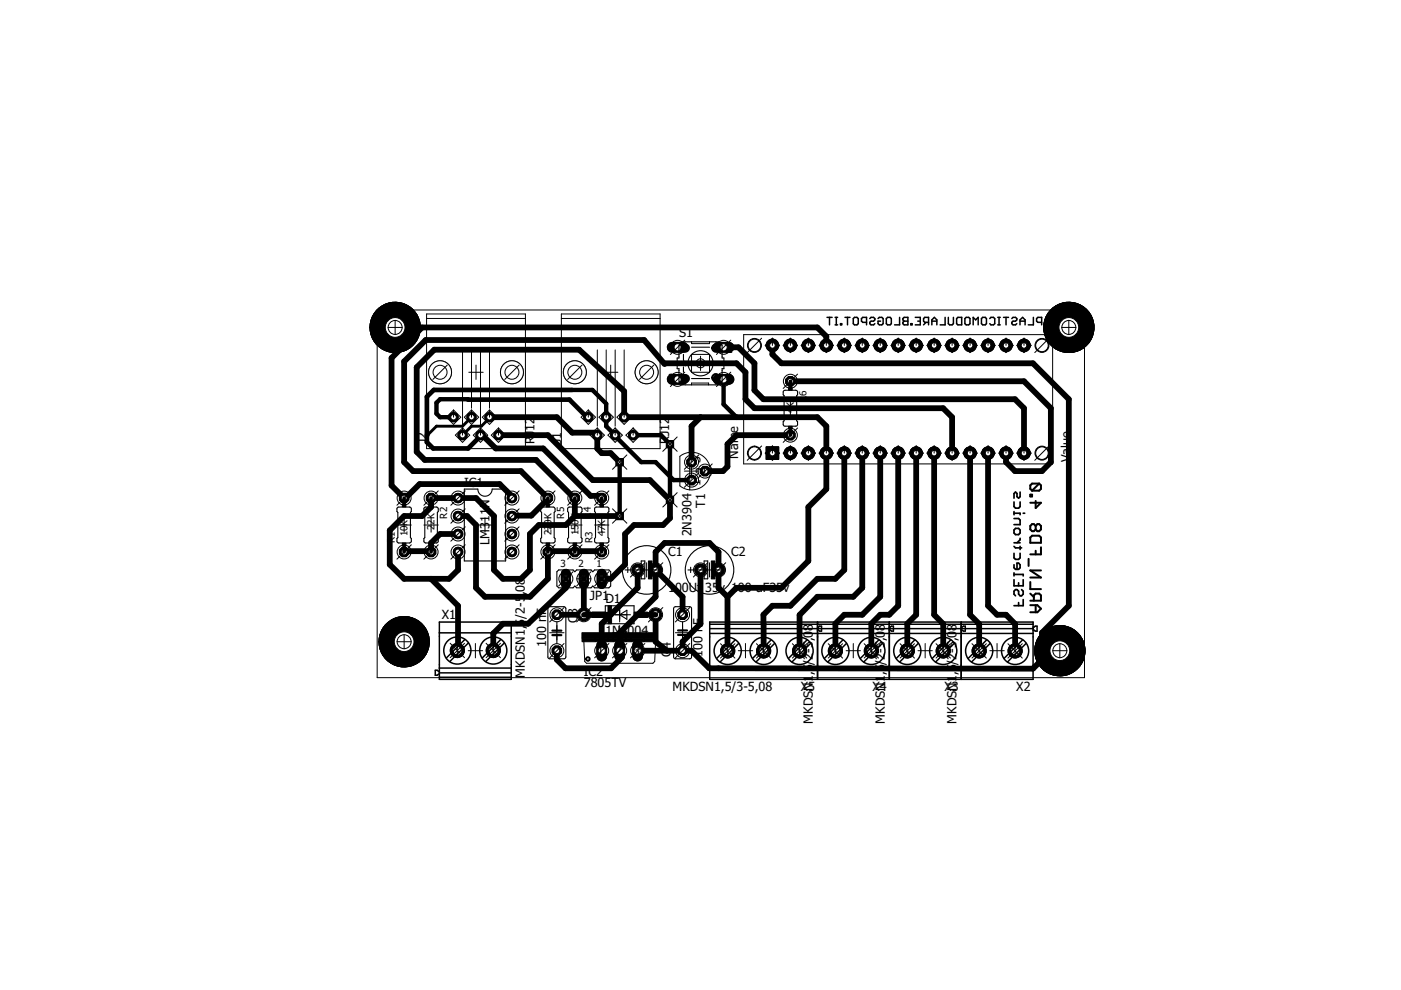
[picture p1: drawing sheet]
<svg xmlns="http://www.w3.org/2000/svg" width="297mm" height="210mm" viewBox="0 0 297 210" stroke-linecap="round" stroke-linejoin="round" font-family="sans-serif">
<defs><g id="words">
<g font-size="2.7">
<text x="144" y="71.5">S1</text>
<text x="142.1" y="74.6">1</text>
<text x="153.9" y="74.8">2</text>
<text x="141.7" y="81.2">3</text>
<text x="153.9" y="81.2">4</text>
<text x="90.4" y="94.2" transform="rotate(-90 90.4 94.2)">J2</text>
<text x="113.3" y="94.2" transform="rotate(-90 113.3 94.2)">RJ12</text>
<text x="119" y="94.2" transform="rotate(-90 119 94.2)">J1</text>
<text x="141.9" y="94.2" transform="rotate(-90 141.9 94.2)">RJ12</text>
<text x="156.5" y="91.7" transform="rotate(-90 156.5 91.7)">e</text>
<text x="148.5" y="98.1" transform="rotate(-90 148.5 98.1)">3</text>
<text x="149.5" y="100.4" transform="rotate(-90 149.5 100.4)">2</text>
<text x="156.5" y="97.2" transform="rotate(-90 156.5 97.2)">Nam</text>
<text x="227" y="98" transform="rotate(-90 227 98)">Value</text>
<text x="98.4" y="103.3">IC1</text>
<text x="148.5" y="103.1" transform="rotate(-90 148.5 103.1)">1</text>
<text x="149.5" y="107.7" transform="rotate(-90 149.5 107.7)">T1</text>
<text x="103.8" y="110.7" transform="rotate(-90 103.8 110.7)">11N</text>
<text x="146.6" y="113.7" transform="rotate(-90 146.6 113.7)">2N3904</text>
<text x="103.8" y="115.6" transform="rotate(-90 103.8 115.6)">LM3</text>
<text x="141.7" y="117.8">C1</text>
<text x="155" y="117.8">C2</text>
<text x="141.7" y="125.6">100Uf</text>
<text x="149.5" y="125.6">35v 100 uF35v</text>
<text x="93.7" y="131.3">X1</text>
<text x="111.3" y="126.2" transform="rotate(-90 111.3 126.2)">,08</text>
<text x="125" y="127.1">JP1</text>
<text x="128.3" y="127.9">D1</text>
<text x="115.8" y="137.1" transform="rotate(-90 115.8 137.1)">100 nF</text>
<text x="122.4" y="132.1" transform="rotate(-90 122.4 132.1)">C3</text>
<text x="128.3" y="134.5">1N</text>
<text x="131.6" y="134.5">4004</text>
<text x="142.2" y="137.7" transform="rotate(-90 142.2 137.7)">4</text>
<text x="172.3" y="133.7" transform="rotate(-90 172.3 133.7)">8</text>
<text x="187.6" y="133.7" transform="rotate(-90 187.6 133.7)">8</text>
<text x="202.8" y="133.7" transform="rotate(-90 202.8 133.7)">8</text>
<text x="111.3" y="143.7" transform="rotate(-90 111.3 143.7)">MKDSN1,5/2-5</text>
<text x="123.8" y="143.2">IC2</text>
<text x="126.6" y="138.9">1</text>
<text x="130.4" y="138.9">2</text>
<text x="134.2" y="138.9">3</text>
<text x="142.2" y="139.3" transform="rotate(-90 142.2 139.3)">C</text>
<text x="148.9" y="139.3" transform="rotate(-90 148.9 139.3)">100 nF</text>
<text x="172.3" y="143.2" transform="rotate(-90 172.3 143.2)">,5/2-5,0</text>
<text x="187.6" y="143.2" transform="rotate(-90 187.6 143.2)">,5/2-5,0</text>
<text x="202.8" y="143.2" transform="rotate(-90 202.8 143.2)">,5/2-5,0</text>
<text x="123.8" y="145.6">7805TV</text>
<text x="142.6" y="146.5">MKDSN1,5/3-5,08</text>
<text x="169.8" y="146.5">X5</text>
<text x="185" y="146.5">X4</text>
<text x="200.2" y="146.5">X3</text>
<text x="215.5" y="146.5">X2</text>
<text x="172.3" y="153.4" transform="rotate(-90 172.3 153.4)">MKDSN1</text>
<text x="187.6" y="153.4" transform="rotate(-90 187.6 153.4)">MKDSN1</text>
<text x="202.8" y="153.4" transform="rotate(-90 202.8 153.4)">MKDSN1</text>
</g>
<g font-size="2.1">
<text x="168.3" y="87.6" transform="rotate(-90 168.3 87.6)">4</text>
<text x="168.3" y="86.5" transform="rotate(-90 168.3 86.5)">K7</text>
<text x="171" y="85.2" transform="rotate(-90 171 85.2)">R6</text>
<text x="86.4" y="113.7" transform="rotate(-90 86.4 113.7)">10K</text>
<text x="92.2" y="112.4" transform="rotate(-90 92.2 112.4)">2</text>
<text x="92.2" y="111.2" transform="rotate(-90 92.2 111.2)">2K</text>
<text x="94.8" y="109.9" transform="rotate(-90 94.8 109.9)">R2</text>
<text x="116.9" y="113.5" transform="rotate(-90 116.9 113.5)">22</text>
<text x="116.9" y="111.2" transform="rotate(-90 116.9 111.2)">0K</text>
<text x="119.6" y="109.9" transform="rotate(-90 119.6 109.9)">R5</text>
<text x="122.6" y="113.5" transform="rotate(-90 122.6 113.5)">15</text>
<text x="122.6" y="111.2" transform="rotate(-90 122.6 111.2)">0K</text>
<text x="125.3" y="109.9" transform="rotate(-90 125.3 109.9)">R4</text>
<text x="128.3" y="113.7" transform="rotate(-90 128.3 113.7)">47K</text>
<text x="83.7" y="115.1" transform="rotate(-90 83.7 115.1)">R1</text>
<text x="125.6" y="115.1" transform="rotate(-90 125.6 115.1)">R3</text>
<text x="118.8" y="120.2">3</text>
<text x="122.6" y="120.2">2</text>
<text x="126.4" y="120.2">1</text>
</g>
</g></defs>
<g fill="#000" stroke="#000" stroke-width=".21">
<path d="M79.8 65.9a5.3 5.3 0 0 1 8.5 .7 5.3 5.3 0 0 1-3 7.9 5.3 5.3 0 0 1-6.9-5.1h3.1a2.29 2.29 0 0 1 3.3-2 2.29 2.29 0 0 1 .3 3.9 2.29 2.29 0 0 1-3.6-1.6v-.3h-3.1a5.4 5.4 0 0 1 1.4-3.5z" fill-rule="evenodd"/>
<path d="M79.8 65.9a5.3 5.3 0 0 1 8.5 .7 5.3 5.3 0 0 1-3 7.9 5.3 5.3 0 0 1-6.9-5.1h3.1a2.29 2.29 0 0 1 3.3-2 2.29 2.29 0 0 1 .3 3.9 2.29 2.29 0 0 1-3.6-1.6v-.3h-3.1a5.4 5.4 0 0 1 1.4-3.5z" fill-rule="evenodd"/>
<path d="M222.7 65.9a5.3 5.3 0 0 1 8.4 .7 5.3 5.3 0 0 1-3 8 5.3 5.3 0 0 1-6.8-5.2h3a2.29 2.29 0 0 1 3.2-2.1 2.29 2.29 0 0 1 .6 3.8 2.29 2.29 0 0 1-3.7-1l-.1-.7h-3a5.3 5.3 0 0 1 1.4-3.5z" fill-rule="evenodd"/>
<path d="M222.7 65.9a5.3 5.3 0 0 1 8.4 .7 5.3 5.3 0 0 1-3 8 5.3 5.3 0 0 1-6.8-5.2h3a2.29 2.29 0 0 1 3.2-2.1 2.29 2.29 0 0 1 .6 3.8 2.29 2.29 0 0 1-3.7-1l-.1-.7h-3a5.3 5.3 0 0 1 1.4-3.5z" fill-rule="evenodd"/>
<path d="M81.7 132.5a5.3 5.3 0 0 1 8.5 .7 5.3 5.3 0 0 1-3 8 5.3 5.3 0 0 1-6.9-5.1h3.1a2.29 2.29 0 0 1 3.4-2 2.29 2.29 0 0 1 .2 3.9 2.29 2.29 0 0 1-3.6-1.6v-.3h-3.1a5.5 5.5 0 0 1 1.4-3.6z" fill-rule="evenodd"/>
<path d="M81.7 132.5a5.3 5.3 0 0 1 8.5 .7 5.3 5.3 0 0 1-3 8 5.3 5.3 0 0 1-6.9-5.1h3.1a2.29 2.29 0 0 1 3.4-2 2.29 2.29 0 0 1 .2 3.9 2.29 2.29 0 0 1-3.6-1.6v-.3h-3.1a5.5 5.5 0 0 1 1.4-3.6z" fill-rule="evenodd"/>
<path d="M220.7 134.4a5.3 5.3 0 0 1 8.5 .7 5.3 5.3 0 0 1-3 8 5.3 5.3 0 0 1-6.8-5.1h3a2.29 2.29 0 0 1 3.2-2.2 2.29 2.29 0 0 1 .6 3.8 2.29 2.29 0 0 1-3.7-1l-.1-.6h-3a5.2 5.2 0 0 1 1.3-3.6z" fill-rule="evenodd"/>
<path d="M220.7 134.4a5.3 5.3 0 0 1 8.5 .7 5.3 5.3 0 0 1-3 8 5.3 5.3 0 0 1-6.8-5.1h3a2.29 2.29 0 0 1 3.2-2.2 2.29 2.29 0 0 1 .6 3.8 2.29 2.29 0 0 1-3.7-1l-.1-.6h-3a5.2 5.2 0 0 1 1.3-3.6z" fill-rule="evenodd"/>
<circle cx="97.1" cy="105.6" r=".99"/>
</g>
<g fill="none" stroke="#000" stroke-width=".42">
<path d="M218.1 118.5v1.5M218.4 114l.4-.4h1.5l.4 .4v1.1h-2.3zM218.4 104.9h.4v.4h-.4zM219.6 106.2v1.5l1.1-1.1h-2.3M219.6 111.5v.7M219.6 116.8v.7M219.6 111.5l.3-.4h.4l.4 .4v.7l-.4 .4h-.4l-.3-.4M219.6 111.5l-.4-.4h-.4l-.4 .4v.7l.4 .4h.4l.4-.4M220.3 102.5l.4 .4v.8l-.4 .3h-1.5M220.3 102.5h-1.5l-.4 .4v.8l.4 .3M220.3 102.5l-1.5 1.5M220.7 116v1.5h-2.3"/>
<path d="M218.4 128.3h1.5l.8 .8-.8 .7h-1.5M218.4 127.4h2.3v-1.2l-.4-.3h-.7l-.4 .3v1.2M218.4 125.9l.8 .7M218.4 123.4v1.5h2.3M219.6 128.3v1.5M220.7 120.9h-2.3l2.3 1.5h-2.3"/>
</g>
<g fill="none" stroke="#000" stroke-width=".36">
<path d="M215 106.4v1l.3 .3h.7l.3-.3v-1M215 108.5v.6M215 117.3v1l.3 .3h.7l.3-.3v-1M215 119.7v.7l.3 .3h.7l.3-.3v-.7l-.3-.3h-.4v1.3M215 108.8h1.3v.3M215 109.9h1l.3 .4v.9h-1.3M215 115.8l.3 .4h1.3M215 115.1h1.3M215.3 112h.7l.3 .4v.6l-.3 .3h-.7l-.3-.3v-.6zM216.3 104.3v1l-.3 .3-.4-.3v-.7l-.3-.3-.3 .3v1M216.3 114.1v.3l-.7 .7M216.3 115.8v.7"/>
<path d="M216.9 108.8h.4M215 121.8h1.9v.3M215 122.9v1.3h1.9v-1.3M215 121.5v.6M216 123.6v.6M216 127.8v.6M216.6 125l.3 .3v.7l-.3 .3h-.3l-.3-.3v-.7l-.4-.3h-.3l-.3 .3v.7l.3 .3M216.9 127.1v1.3h-1.9"/>
</g>
<g fill="none" stroke="#000" stroke-width=".32">
<path d="M175.3 67.3h1.1M175.9 67.3v1.6M177.1 68.9h.5M177.1 67.3h.5M177.3 67.3v1.6M178.2 68.6h.3v.3h-.3zM179.2 67.3h1M179.7 67.3v1.6M180.9 67.5l.3-.2h.5l.3 .2v1.1l-.3 .3h-.5l-.3-.3zM183.7 68.3h-.8l-.3-.2v-.6l.3-.2h.8v1.6M184.4 67.5l.3-.2h.5l.3 .2v.3l-.3 .3h-.5l-.3 .2v.3l.3 .3h.5l.3-.3M186.2 67.5l.2-.2h.6l.2 .2v1.1l-.2 .3h-.6l-.2-.3v-.5h.5"/>
<path d="M187.9 67.5l.3-.2h.5l.3 .2v1.1l-.3 .3h-.5l-.3-.3zM190.7 67.3v1.6h-1M191.7 67.3h.8v1.6h-.8l-.3-.3v-.3l.3-.2-.3-.3v-.3zM191.7 68.1h.8M193.1 68.6h.3v.3h-.3zM194.1 67.3h1v1.6h-1M194.6 68.1h.5M196.3 68.3l-.5 .6M196.9 68.3h-.8l-.3-.2v-.6l.3-.2h.8v1.6M197.6 68.1h1M197.6 68.9v-1.1l.5-.5 .5 .5v1.1M200.4 67.3v1.6h-1.1"/>
<path d="M201.1 67.3v1.3l.2 .3h.6l.2-.3v-1.3M202.8 67.5l.3-.2h.8v1.6h-.8l-.3-.3zM204.6 67.5l.3-.2h.5l.3 .2v1.1l-.3 .3h-.5l-.3-.3zM206.3 68.9v-1.6l.6 .5 .5-.5v1.6M208.1 67.5l.2-.2h.6l.2 .2v1.1l-.2 .3h-.6l-.2-.3zM209.8 67.5l.3-.2h.5l.3 .2v1.1l-.3 .3h-.5l-.3-.3M211.5 68.9h.6M211.5 67.3h.6M211.8 67.3v1.6M212.8 67.3h1M213.3 67.3v1.6M214.5 67.5l.3-.2h.5l.3 .2v.3l-.3 .3h-.5l-.3 .2v.3l.3 .3h.5l.3-.3"/>
<path d="M216.3 68.9v-1.1l.5-.5 .5 .5v1.1M216.3 68.1h1M219.1 67.3v1.6h-1.1M220.9 68.3h-.9l-.2-.2v-.6l.2-.2h.9v1.6M222.6 67.3v1.6h-1.1M223.2 68.9h.6M223.2 67.3h.6M223.5 67.3v1.6"/>
</g>
<g fill="none" stroke="#000" stroke-width=".99">
<path d="M99.3 84.7h21.4l3.7 3.7 .3 .1M105.7 92.3l.2 .3M121.3 82.7h-29.3l-1.5 1.4v9.6l1.3 1.4h7.5l2.4-2.5 .2-.3 .7 .3M126.1 91.7l.5 .6M131.7 82.4l.2 .1M85.8 116.9l-.1 .1M90.9 116.9l.5 .1M108.5 105.1v.5M109.3 109.3l-.8 .1M116.2 105.6l-.2 .4M116.8 116.9l-.6 .1M121.9 105.1v.9"/>
<path d="M121.9 116.9v.1M126.9 116.9l.7 .1"/>
</g>
<g fill="none" stroke="#000" stroke-width=".93">
<path d="M140.9 77v.2M90.5 92.3h.1M99.3 84.7l-6-.1-.8 .8v2.3l.8 .8h2.9M103.8 88.5v.1M106.3 92.3l-.4 .3M121.3 82.7h4.3l2.9 2.9v4.8l7.5 7.6h3l3.8 3.8h3.8M134.2 92.3h5.9l1.9 1.9M153.4 80.4v5.3l2.7 2.8M116.2 117v1.9M142 106h.1M97.1 137.8l-.1 .1M131.4 138v1.9"/>
<path d="M154.2 138h.1M161.9 132.2v.1M177.1 132.2v.1M184.7 132.2v.1M192.3 132.2l.1 .1"/>
</g>
<g fill="none" stroke="#000" stroke-width="1.2">
<path d="M140.9 77.2l-4.3-5.1h-46.3l-4.6 4.5v21.4l1.9 1.9h22.8l5.8 5.7M140.9 77h15.2l2 1.9v5.7l1.9 2h40l1.9 1.9v7.6M153.4 73.6h3.2l3.4 3.4v5.7l1.9 1.9h53.3l1.9 2v9.5M163.8 73.2v1.9l1.9 1.9h53.3l7.6 7.6v43.8l-5.7 5.8v5.7l-1.9 1.9-68.6-.1-3.8-3.7h-11.4M175.2 73.2v-1.9l-1.9-1.9h-83.8l-6.5 6.5v27l2.7 2.7h.3l3-3h16.9l2.6 2.5M102.6 92.6l2.5 2.5h10.1l10 10h1.7l.7 .5M103.8 88.5h14.3l3.2 3.2h4.8l.5 .6v2.8l1 1h1.9l1.9 1.9M106.3 92.3h9.9l9.5 9.5h12.1l4.2 4.2M148.5 88.5l-1.9 1.9v7.6M167.6 92.3h-11.5l-1.9 1.9v4.7l-.9 1h-3.8M167.6 80.8h49.5l5.7 5.8v11.4l-1.9 1.9h-5.7l-1.9-1.9v-1.9M179 96.1v24.7l-1.9 1.9h-3.8l-5.7 5.7h-3.8l-1.9 1.9v1.9"/>
<path d="M182.8 96.1v28.5l-1.9 1.9h-7.6l-3.8 3.9v7.6M186.6 96.1v30.4l-3.8 3.8h-3.8l-1.9 1.9M190.4 96.1v32.3l-1.9 1.9h-1.9l-1.9 1.9M194.2 96.1v34.2l-1.9 1.9M198.1 96.1v34.2l1.9 2v5.7M205.7 96.1v34.2l1.9 2v5.7M209.5 96.1v32.3l1.9 1.9h1.9l1.9 2v5.7M85.8 116.9h5.1M91.4 106.5v1l-1.9 1.9h-3.8l-3.1 3.1v7.2l3.1 3h9.5l1.9-1.9v-3.8M91.4 105.6h9.5l3.8 3.8v11.4l1.9 1.9h3.8l2-1.9v-7.6l1.9-1.9h5.7l1.9-1.9M97.1 113.2h-3.8l-1.9 1.9v1.9M97.1 109.4h1.9l1.9 1.9v13.3l1.9 1.9h9.6l3.8-3.8v-5.7"/>
<path d="M116 106l-3.4 3.3h-3.3M116.8 116.9h10.1M121.9 105.1h-.6l-7.7-7.6h-23.5l-1.8-1.7v-17.9l3.8-3.8h30.7l9.5 8.9v5.5h41l1.9 1.9v13.3l-3.8 3.8v11.4l-5.7 5.7h-9.6l-1.9 1.9M121.9 105.6v3.8M121.9 109.4h9.5M142 106v3.9l-1.4 1.4h-6.2l-1.9 1.9v6.5l-3 3h-1.9M91.4 122.7l5.7 5.7v9.4M118.1 138v1.9l1.8 1.8h9.7l1.8-1.8M118.1 130.3h11.4M120 122.7v1.9l-8 7.6h-5.4l-2 2.1v3.6M123.8 122.7v7.6M135.2 120.8v3.8l-7.6 7.6v5.8"/>
<path d="M139 130.3v5.8l2.4 1.9M139 120.8l5.7 5.7v3.8M148.5 120.8v11.4l-3.8 3.9v1.9M154.2 126.5v11.5M154.2 126.5l-1.9-1.9v-7.6l-1.9-1.9h-9.5l-1.9 1.9v9.5l-7.6 7.7v3.8M161.9 132.3v5.7M177.1 132.3v5.7M184.7 132.3v5.7M192.4 132.3v5.7"/>
</g>
<path d="M100 88.5l-1.9 1.9h-5.6l-1.9 1.9M103.8 88.6l-1.7 1.8h-2.1l-1.9 1.9" fill="none" stroke="#000" stroke-width=".61"/>
<circle cx="97.1" cy="105.6" r=".61" fill="#fff" stroke="#000" stroke-width=".21"/>
<circle cx="97.1" cy="109.4" r=".99" fill="#000" stroke="#000" stroke-width=".21"/>
<circle cx="97.1" cy="109.4" r=".61" fill="#fff" stroke="#000" stroke-width=".21"/>
<circle cx="108.5" cy="109.4" r=".99" fill="#000" stroke="#000" stroke-width=".21"/>
<circle cx="108.5" cy="109.4" r=".61" fill="#fff" stroke="#000" stroke-width=".21"/>
<circle cx="108.5" cy="105.6" r=".99" fill="#000" stroke="#000" stroke-width=".21"/>
<circle cx="108.5" cy="105.6" r=".61" fill="#fff" stroke="#000" stroke-width=".21"/>
<circle cx="97.1" cy="113.2" r=".99" fill="#000" stroke="#000" stroke-width=".21"/>
<circle cx="97.1" cy="113.2" r=".61" fill="#fff" stroke="#000" stroke-width=".21"/>
<circle cx="97.1" cy="117" r=".99" fill="#000" stroke="#000" stroke-width=".21"/>
<circle cx="97.1" cy="117" r=".61" fill="#fff" stroke="#000" stroke-width=".21"/>
<circle cx="108.5" cy="113.2" r=".99" fill="#000" stroke="#000" stroke-width=".21"/>
<circle cx="108.5" cy="113.2" r=".61" fill="#fff" stroke="#000" stroke-width=".21"/>
<circle cx="108.5" cy="117" r=".99" fill="#000" stroke="#000" stroke-width=".21"/>
<circle cx="108.5" cy="117" r=".61" fill="#fff" stroke="#000" stroke-width=".21"/>
<circle cx="132.3" cy="88.5" r=".97" fill="#000" stroke="#000" stroke-width=".21"/>
<circle cx="132.3" cy="88.5" r=".59" fill="#fff" stroke="#000" stroke-width=".21"/>
<circle cx="128.5" cy="88.5" r=".97" fill="#000" stroke="#000" stroke-width=".21"/>
<circle cx="128.5" cy="88.5" r=".59" fill="#fff" stroke="#000" stroke-width=".21"/>
<circle cx="126.6" cy="92.3" r=".97" fill="#000" stroke="#000" stroke-width=".21"/>
<circle cx="126.6" cy="92.3" r=".59" fill="#fff" stroke="#000" stroke-width=".21"/>
<circle cx="130.4" cy="92.3" r=".97" fill="#000" stroke="#000" stroke-width=".21"/>
<circle cx="130.4" cy="92.3" r=".59" fill="#fff" stroke="#000" stroke-width=".21"/>
<circle cx="134.2" cy="92.3" r=".97" fill="#000" stroke="#000" stroke-width=".21"/>
<circle cx="134.2" cy="92.3" r=".59" fill="#fff" stroke="#000" stroke-width=".21"/>
<circle cx="124.7" cy="88.5" r=".97" fill="#000" stroke="#000" stroke-width=".21"/>
<circle cx="124.7" cy="88.5" r=".59" fill="#fff" stroke="#000" stroke-width=".21"/>
<circle cx="103.8" cy="88.5" r=".97" fill="#000" stroke="#000" stroke-width=".21"/>
<circle cx="103.8" cy="88.5" r=".59" fill="#fff" stroke="#000" stroke-width=".21"/>
<circle cx="100" cy="88.5" r=".97" fill="#000" stroke="#000" stroke-width=".21"/>
<circle cx="100" cy="88.5" r=".59" fill="#fff" stroke="#000" stroke-width=".21"/>
<circle cx="98.1" cy="92.3" r=".97" fill="#000" stroke="#000" stroke-width=".21"/>
<circle cx="98.1" cy="92.3" r=".59" fill="#fff" stroke="#000" stroke-width=".21"/>
<circle cx="101.9" cy="92.3" r=".97" fill="#000" stroke="#000" stroke-width=".21"/>
<circle cx="101.9" cy="92.3" r=".59" fill="#fff" stroke="#000" stroke-width=".21"/>
<circle cx="105.7" cy="92.3" r=".97" fill="#000" stroke="#000" stroke-width=".21"/>
<circle cx="105.7" cy="92.3" r=".59" fill="#fff" stroke="#000" stroke-width=".21"/>
<circle cx="96.2" cy="88.5" r=".97" fill="#000" stroke="#000" stroke-width=".21"/>
<circle cx="96.2" cy="88.5" r=".59" fill="#fff" stroke="#000" stroke-width=".21"/>
<path d="M127.6 121.7v2.1" fill="none" stroke="#000" stroke-width="2.1"/>
<circle cx="127.6" cy="122.7" r=".68" fill="#fff" stroke="#000" stroke-width=".21"/>
<path d="M123.8 121.7v2.1" fill="none" stroke="#000" stroke-width="2.1"/>
<circle cx="123.8" cy="122.7" r=".68" fill="#fff" stroke="#000" stroke-width=".21"/>
<path d="M120 121.7v2.1" fill="none" stroke="#000" stroke-width="2.1"/>
<circle cx="120" cy="122.7" r=".68" fill="#fff" stroke="#000" stroke-width=".21"/>
<circle cx="85.7" cy="117" r="1.07" fill="#000" stroke="#000" stroke-width=".21"/>
<circle cx="85.7" cy="117" r=".61" fill="#fff" stroke="#000" stroke-width=".21"/>
<circle cx="85.7" cy="105.6" r="1.07" fill="#000" stroke="#000" stroke-width=".21"/>
<circle cx="85.7" cy="105.6" r=".61" fill="#fff" stroke="#000" stroke-width=".21"/>
<circle cx="91.4" cy="105.6" r="1.07" fill="#000" stroke="#000" stroke-width=".21"/>
<circle cx="91.4" cy="105.6" r=".61" fill="#fff" stroke="#000" stroke-width=".21"/>
<circle cx="91.4" cy="117" r="1.07" fill="#000" stroke="#000" stroke-width=".21"/>
<circle cx="91.4" cy="117" r=".61" fill="#fff" stroke="#000" stroke-width=".21"/>
<circle cx="127.6" cy="117" r="1.07" fill="#000" stroke="#000" stroke-width=".21"/>
<circle cx="127.6" cy="117" r=".61" fill="#fff" stroke="#000" stroke-width=".21"/>
<circle cx="127.6" cy="105.6" r="1.07" fill="#000" stroke="#000" stroke-width=".21"/>
<circle cx="127.6" cy="105.6" r=".61" fill="#fff" stroke="#000" stroke-width=".21"/>
<circle cx="121.9" cy="105.6" r="1.07" fill="#000" stroke="#000" stroke-width=".21"/>
<circle cx="121.9" cy="105.6" r=".61" fill="#fff" stroke="#000" stroke-width=".21"/>
<circle cx="121.9" cy="117" r="1.07" fill="#000" stroke="#000" stroke-width=".21"/>
<circle cx="121.9" cy="117" r=".61" fill="#fff" stroke="#000" stroke-width=".21"/>
<circle cx="116.2" cy="105.6" r="1.07" fill="#000" stroke="#000" stroke-width=".21"/>
<circle cx="116.2" cy="105.6" r=".61" fill="#fff" stroke="#000" stroke-width=".21"/>
<circle cx="116.2" cy="117" r="1.07" fill="#000" stroke="#000" stroke-width=".21"/>
<circle cx="116.2" cy="117" r=".61" fill="#fff" stroke="#000" stroke-width=".21"/>
<circle cx="167.6" cy="80.8" r="1.07" fill="#000" stroke="#000" stroke-width=".21"/>
<circle cx="167.6" cy="80.8" r=".61" fill="#fff" stroke="#000" stroke-width=".21"/>
<circle cx="167.6" cy="92.3" r="1.07" fill="#000" stroke="#000" stroke-width=".21"/>
<circle cx="167.6" cy="92.3" r=".61" fill="#fff" stroke="#000" stroke-width=".21"/>
<path d="M142.5 73.6h2.3" fill="none" stroke="#000" stroke-width="2.3"/>
<circle cx="143.7" cy="73.6" r=".76" fill="#fff" stroke="#000" stroke-width=".21"/>
<path d="M142.5 80.4h2.3" fill="none" stroke="#000" stroke-width="2.3"/>
<circle cx="143.7" cy="80.4" r=".76" fill="#fff" stroke="#000" stroke-width=".21"/>
<path d="M152.3 73.6h2.3" fill="none" stroke="#000" stroke-width="2.3"/>
<circle cx="153.4" cy="73.6" r=".76" fill="#fff" stroke="#000" stroke-width=".21"/>
<path d="M152.3 80.4h2.3" fill="none" stroke="#000" stroke-width="2.3"/>
<circle cx="153.4" cy="80.4" r=".76" fill="#fff" stroke="#000" stroke-width=".21"/>
<circle cx="146.6" cy="101.8" r="1.07" fill="#000" stroke="#000" stroke-width=".21"/>
<circle cx="146.6" cy="101.8" r=".61" fill="#fff" stroke="#000" stroke-width=".21"/>
<circle cx="149.5" cy="99.9" r="1.07" fill="#000" stroke="#000" stroke-width=".21"/>
<circle cx="149.5" cy="99.9" r=".61" fill="#fff" stroke="#000" stroke-width=".21"/>
<circle cx="146.6" cy="98" r="1.07" fill="#000" stroke="#000" stroke-width=".21"/>
<circle cx="146.6" cy="98" r=".61" fill="#fff" stroke="#000" stroke-width=".21"/>
<path d="M162.4 94.7h2.7v2.7h-2.7z" fill="#000" stroke="#000" stroke-width=".21"/>
<circle cx="163.8" cy="96.1" r=".59" fill="#fff" stroke="#000" stroke-width=".21"/>
<circle cx="167.6" cy="96.1" r="1.33" fill="#000" stroke="#000" stroke-width=".21"/>
<circle cx="167.6" cy="96.1" r=".59" fill="#fff" stroke="#000" stroke-width=".21"/>
<circle cx="171.4" cy="96.1" r="1.33" fill="#000" stroke="#000" stroke-width=".21"/>
<circle cx="171.4" cy="96.1" r=".59" fill="#fff" stroke="#000" stroke-width=".21"/>
<circle cx="175.2" cy="96.1" r="1.33" fill="#000" stroke="#000" stroke-width=".21"/>
<circle cx="175.2" cy="96.1" r=".59" fill="#fff" stroke="#000" stroke-width=".21"/>
<circle cx="179" cy="96.1" r="1.33" fill="#000" stroke="#000" stroke-width=".21"/>
<circle cx="179" cy="96.1" r=".59" fill="#fff" stroke="#000" stroke-width=".21"/>
<circle cx="182.8" cy="96.1" r="1.33" fill="#000" stroke="#000" stroke-width=".21"/>
<circle cx="182.8" cy="96.1" r=".59" fill="#fff" stroke="#000" stroke-width=".21"/>
<circle cx="186.6" cy="96.1" r="1.33" fill="#000" stroke="#000" stroke-width=".21"/>
<circle cx="186.6" cy="96.1" r=".59" fill="#fff" stroke="#000" stroke-width=".21"/>
<circle cx="190.4" cy="96.1" r="1.33" fill="#000" stroke="#000" stroke-width=".21"/>
<circle cx="190.4" cy="96.1" r=".59" fill="#fff" stroke="#000" stroke-width=".21"/>
<circle cx="194.2" cy="96.1" r="1.33" fill="#000" stroke="#000" stroke-width=".21"/>
<circle cx="194.2" cy="96.1" r=".59" fill="#fff" stroke="#000" stroke-width=".21"/>
<circle cx="198.1" cy="96.1" r="1.33" fill="#000" stroke="#000" stroke-width=".21"/>
<circle cx="198.1" cy="96.1" r=".59" fill="#fff" stroke="#000" stroke-width=".21"/>
<circle cx="201.9" cy="96.1" r="1.33" fill="#000" stroke="#000" stroke-width=".21"/>
<circle cx="201.9" cy="96.1" r=".59" fill="#fff" stroke="#000" stroke-width=".21"/>
<circle cx="205.7" cy="96.1" r="1.33" fill="#000" stroke="#000" stroke-width=".21"/>
<circle cx="205.7" cy="96.1" r=".59" fill="#fff" stroke="#000" stroke-width=".21"/>
<circle cx="209.5" cy="96.1" r="1.33" fill="#000" stroke="#000" stroke-width=".21"/>
<circle cx="209.5" cy="96.1" r=".59" fill="#fff" stroke="#000" stroke-width=".21"/>
<circle cx="213.3" cy="96.1" r="1.33" fill="#000" stroke="#000" stroke-width=".21"/>
<circle cx="213.3" cy="96.1" r=".59" fill="#fff" stroke="#000" stroke-width=".21"/>
<circle cx="217.1" cy="96.1" r="1.33" fill="#000" stroke="#000" stroke-width=".21"/>
<circle cx="217.1" cy="96.1" r=".59" fill="#fff" stroke="#000" stroke-width=".21"/>
<circle cx="163.8" cy="73.2" r="1.33" fill="#000" stroke="#000" stroke-width=".21"/>
<circle cx="163.8" cy="73.2" r=".59" fill="#fff" stroke="#000" stroke-width=".21"/>
<circle cx="167.6" cy="73.2" r="1.33" fill="#000" stroke="#000" stroke-width=".21"/>
<circle cx="167.6" cy="73.2" r=".59" fill="#fff" stroke="#000" stroke-width=".21"/>
<circle cx="171.4" cy="73.2" r="1.33" fill="#000" stroke="#000" stroke-width=".21"/>
<circle cx="171.4" cy="73.2" r=".59" fill="#fff" stroke="#000" stroke-width=".21"/>
<circle cx="175.2" cy="73.2" r="1.33" fill="#000" stroke="#000" stroke-width=".21"/>
<circle cx="175.2" cy="73.2" r=".59" fill="#fff" stroke="#000" stroke-width=".21"/>
<circle cx="179" cy="73.2" r="1.33" fill="#000" stroke="#000" stroke-width=".21"/>
<circle cx="179" cy="73.2" r=".59" fill="#fff" stroke="#000" stroke-width=".21"/>
<circle cx="182.8" cy="73.2" r="1.33" fill="#000" stroke="#000" stroke-width=".21"/>
<circle cx="182.8" cy="73.2" r=".59" fill="#fff" stroke="#000" stroke-width=".21"/>
<circle cx="186.6" cy="73.2" r="1.33" fill="#000" stroke="#000" stroke-width=".21"/>
<circle cx="186.6" cy="73.2" r=".59" fill="#fff" stroke="#000" stroke-width=".21"/>
<circle cx="190.4" cy="73.2" r="1.33" fill="#000" stroke="#000" stroke-width=".21"/>
<circle cx="190.4" cy="73.2" r=".59" fill="#fff" stroke="#000" stroke-width=".21"/>
<circle cx="194.2" cy="73.2" r="1.33" fill="#000" stroke="#000" stroke-width=".21"/>
<circle cx="194.2" cy="73.2" r=".59" fill="#fff" stroke="#000" stroke-width=".21"/>
<circle cx="198.1" cy="73.2" r="1.33" fill="#000" stroke="#000" stroke-width=".21"/>
<circle cx="198.1" cy="73.2" r=".59" fill="#fff" stroke="#000" stroke-width=".21"/>
<circle cx="201.9" cy="73.2" r="1.33" fill="#000" stroke="#000" stroke-width=".21"/>
<circle cx="201.9" cy="73.2" r=".59" fill="#fff" stroke="#000" stroke-width=".21"/>
<circle cx="205.7" cy="73.2" r="1.33" fill="#000" stroke="#000" stroke-width=".21"/>
<circle cx="205.7" cy="73.2" r=".59" fill="#fff" stroke="#000" stroke-width=".21"/>
<circle cx="209.5" cy="73.2" r="1.33" fill="#000" stroke="#000" stroke-width=".21"/>
<circle cx="209.5" cy="73.2" r=".59" fill="#fff" stroke="#000" stroke-width=".21"/>
<circle cx="213.3" cy="73.2" r="1.33" fill="#000" stroke="#000" stroke-width=".21"/>
<circle cx="213.3" cy="73.2" r=".59" fill="#fff" stroke="#000" stroke-width=".21"/>
<circle cx="217.1" cy="73.2" r="1.33" fill="#000" stroke="#000" stroke-width=".21"/>
<circle cx="217.1" cy="73.2" r=".59" fill="#fff" stroke="#000" stroke-width=".21"/>
<circle cx="97" cy="137.9" r="1.5" fill="#000" stroke="#000" stroke-width=".21"/>
<circle cx="97" cy="137.9" r=".97" fill="#fff" stroke="#000" stroke-width=".21"/>
<circle cx="104.6" cy="137.9" r="1.5" fill="#000" stroke="#000" stroke-width=".21"/>
<circle cx="104.6" cy="137.9" r=".97" fill="#fff" stroke="#000" stroke-width=".21"/>
<circle cx="215.2" cy="138" r="1.5" fill="#000" stroke="#000" stroke-width=".21"/>
<circle cx="215.2" cy="138" r=".97" fill="#fff" stroke="#000" stroke-width=".21"/>
<circle cx="207.6" cy="138" r="1.5" fill="#000" stroke="#000" stroke-width=".21"/>
<circle cx="207.6" cy="138" r=".97" fill="#fff" stroke="#000" stroke-width=".21"/>
<circle cx="200" cy="138" r="1.5" fill="#000" stroke="#000" stroke-width=".21"/>
<circle cx="200" cy="138" r=".97" fill="#fff" stroke="#000" stroke-width=".21"/>
<circle cx="192.4" cy="138" r="1.5" fill="#000" stroke="#000" stroke-width=".21"/>
<circle cx="192.4" cy="138" r=".97" fill="#fff" stroke="#000" stroke-width=".21"/>
<circle cx="184.7" cy="138" r="1.5" fill="#000" stroke="#000" stroke-width=".21"/>
<circle cx="184.7" cy="138" r=".97" fill="#fff" stroke="#000" stroke-width=".21"/>
<circle cx="177.1" cy="138" r="1.5" fill="#000" stroke="#000" stroke-width=".21"/>
<circle cx="177.1" cy="138" r=".97" fill="#fff" stroke="#000" stroke-width=".21"/>
<circle cx="169.5" cy="138" r="1.5" fill="#000" stroke="#000" stroke-width=".21"/>
<circle cx="169.5" cy="138" r=".97" fill="#fff" stroke="#000" stroke-width=".21"/>
<circle cx="161.9" cy="138" r="1.5" fill="#000" stroke="#000" stroke-width=".21"/>
<circle cx="161.9" cy="138" r=".97" fill="#fff" stroke="#000" stroke-width=".21"/>
<circle cx="154.3" cy="138" r="1.5" fill="#000" stroke="#000" stroke-width=".21"/>
<circle cx="154.3" cy="138" r=".97" fill="#fff" stroke="#000" stroke-width=".21"/>
<circle cx="139" cy="120.8" r="1.31" fill="#000" stroke="#000" stroke-width=".21"/>
<circle cx="139" cy="120.8" r=".61" fill="#fff" stroke="#000" stroke-width=".21"/>
<circle cx="135.2" cy="120.8" r="1.21" fill="#000" stroke="#000" stroke-width=".21"/>
<circle cx="135.2" cy="120.8" r=".61" fill="#fff" stroke="#000" stroke-width=".21"/>
<circle cx="152.3" cy="120.8" r="1.31" fill="#000" stroke="#000" stroke-width=".21"/>
<circle cx="152.3" cy="120.8" r=".61" fill="#fff" stroke="#000" stroke-width=".21"/>
<circle cx="148.5" cy="120.8" r="1.21" fill="#000" stroke="#000" stroke-width=".21"/>
<circle cx="148.5" cy="120.8" r=".61" fill="#fff" stroke="#000" stroke-width=".21"/>
<circle cx="118.1" cy="130.3" r="1.07" fill="#000" stroke="#000" stroke-width=".21"/>
<circle cx="118.1" cy="130.3" r=".61" fill="#fff" stroke="#000" stroke-width=".21"/>
<circle cx="118.1" cy="138" r="1.07" fill="#000" stroke="#000" stroke-width=".21"/>
<circle cx="118.1" cy="138" r=".61" fill="#fff" stroke="#000" stroke-width=".21"/>
<path d="M127.6 136.8v2.3" fill="none" stroke="#000" stroke-width="2.3"/>
<circle cx="127.6" cy="138" r=".76" fill="#fff" stroke="#000" stroke-width=".21"/>
<path d="M131.4 136.8v2.3" fill="none" stroke="#000" stroke-width="2.3"/>
<circle cx="131.4" cy="138" r=".76" fill="#fff" stroke="#000" stroke-width=".21"/>
<path d="M135.2 136.8v2.3" fill="none" stroke="#000" stroke-width="2.3"/>
<circle cx="135.2" cy="138" r=".76" fill="#fff" stroke="#000" stroke-width=".21"/>
<circle cx="144.7" cy="138" r="1.07" fill="#000" stroke="#000" stroke-width=".21"/>
<circle cx="144.7" cy="138" r=".61" fill="#fff" stroke="#000" stroke-width=".21"/>
<circle cx="144.7" cy="130.3" r="1.07" fill="#000" stroke="#000" stroke-width=".21"/>
<circle cx="144.7" cy="130.3" r=".61" fill="#fff" stroke="#000" stroke-width=".21"/>
<circle cx="139" cy="130.3" r="1.25" fill="#000" stroke="#000" stroke-width=".21"/>
<circle cx="139" cy="130.3" r=".85" fill="#fff" stroke="#000" stroke-width=".21"/>
<circle cx="123.8" cy="130.3" r="1.25" fill="#000" stroke="#000" stroke-width=".21"/>
<circle cx="123.8" cy="130.3" r=".85" fill="#fff" stroke="#000" stroke-width=".21"/>
<path d="M141.3 93.4h1.5v1.5h-1.5z" fill="#000" stroke="#000" stroke-width=".21"/>
<circle cx="142" cy="94.2" r=".44" fill="#fff" stroke="#000" stroke-width=".21"/>
<path d="M141.3 105.2h1.5v1.5h-1.5z" fill="#000" stroke="#000" stroke-width=".21"/>
<circle cx="142" cy="106" r=".44" fill="#fff" stroke="#000" stroke-width=".21"/>
<path d="M130.6 97.2h1.5v1.5h-1.5z" fill="#000" stroke="#000" stroke-width=".21"/>
<circle cx="131.4" cy="98" r=".44" fill="#fff" stroke="#000" stroke-width=".21"/>
<path d="M130.6 108.6h1.5v1.6h-1.5z" fill="#000" stroke="#000" stroke-width=".21"/>
<circle cx="131.4" cy="109.4" r=".44" fill="#fff" stroke="#000" stroke-width=".21"/>
<path d="M131.4 98v11.4M142 94.2v11.8" fill="none" stroke="#000" stroke-width=".93"/>
<circle cx="97.1" cy="105.6" r=".99" fill="#000" stroke="#000" stroke-width=".21"/>
<circle cx="97.1" cy="105.6" r=".61" fill="#fff" stroke="#000" stroke-width=".21"/>
<circle cx="97.1" cy="109.4" r=".99" fill="#000" stroke="#000" stroke-width=".21"/>
<circle cx="97.1" cy="109.4" r=".61" fill="#fff" stroke="#000" stroke-width=".21"/>
<circle cx="108.5" cy="109.4" r=".99" fill="#000" stroke="#000" stroke-width=".21"/>
<circle cx="108.5" cy="109.4" r=".61" fill="#fff" stroke="#000" stroke-width=".21"/>
<circle cx="108.5" cy="105.6" r=".99" fill="#000" stroke="#000" stroke-width=".21"/>
<circle cx="108.5" cy="105.6" r=".61" fill="#fff" stroke="#000" stroke-width=".21"/>
<circle cx="97.1" cy="113.2" r=".99" fill="#000" stroke="#000" stroke-width=".21"/>
<circle cx="97.1" cy="113.2" r=".61" fill="#fff" stroke="#000" stroke-width=".21"/>
<circle cx="97.1" cy="117" r=".99" fill="#000" stroke="#000" stroke-width=".21"/>
<circle cx="97.1" cy="117" r=".61" fill="#fff" stroke="#000" stroke-width=".21"/>
<circle cx="108.5" cy="113.2" r=".99" fill="#000" stroke="#000" stroke-width=".21"/>
<circle cx="108.5" cy="113.2" r=".61" fill="#fff" stroke="#000" stroke-width=".21"/>
<circle cx="108.5" cy="117" r=".99" fill="#000" stroke="#000" stroke-width=".21"/>
<circle cx="108.5" cy="117" r=".61" fill="#fff" stroke="#000" stroke-width=".21"/>
<circle cx="132.3" cy="88.5" r=".97" fill="#000" stroke="#000" stroke-width=".21"/>
<circle cx="132.3" cy="88.5" r=".59" fill="#fff" stroke="#000" stroke-width=".21"/>
<circle cx="128.5" cy="88.5" r=".97" fill="#000" stroke="#000" stroke-width=".21"/>
<circle cx="128.5" cy="88.5" r=".59" fill="#fff" stroke="#000" stroke-width=".21"/>
<circle cx="126.6" cy="92.3" r=".97" fill="#000" stroke="#000" stroke-width=".21"/>
<circle cx="126.6" cy="92.3" r=".59" fill="#fff" stroke="#000" stroke-width=".21"/>
<circle cx="130.4" cy="92.3" r=".97" fill="#000" stroke="#000" stroke-width=".21"/>
<circle cx="130.4" cy="92.3" r=".59" fill="#fff" stroke="#000" stroke-width=".21"/>
<circle cx="134.2" cy="92.3" r=".97" fill="#000" stroke="#000" stroke-width=".21"/>
<circle cx="134.2" cy="92.3" r=".59" fill="#fff" stroke="#000" stroke-width=".21"/>
<circle cx="124.7" cy="88.5" r=".97" fill="#000" stroke="#000" stroke-width=".21"/>
<circle cx="124.7" cy="88.5" r=".59" fill="#fff" stroke="#000" stroke-width=".21"/>
<circle cx="103.8" cy="88.5" r=".97" fill="#000" stroke="#000" stroke-width=".21"/>
<circle cx="103.8" cy="88.5" r=".59" fill="#fff" stroke="#000" stroke-width=".21"/>
<circle cx="100" cy="88.5" r=".97" fill="#000" stroke="#000" stroke-width=".21"/>
<circle cx="100" cy="88.5" r=".59" fill="#fff" stroke="#000" stroke-width=".21"/>
<circle cx="98.1" cy="92.3" r=".97" fill="#000" stroke="#000" stroke-width=".21"/>
<circle cx="98.1" cy="92.3" r=".59" fill="#fff" stroke="#000" stroke-width=".21"/>
<circle cx="101.9" cy="92.3" r=".97" fill="#000" stroke="#000" stroke-width=".21"/>
<circle cx="101.9" cy="92.3" r=".59" fill="#fff" stroke="#000" stroke-width=".21"/>
<circle cx="105.7" cy="92.3" r=".97" fill="#000" stroke="#000" stroke-width=".21"/>
<circle cx="105.7" cy="92.3" r=".59" fill="#fff" stroke="#000" stroke-width=".21"/>
<circle cx="96.2" cy="88.5" r=".97" fill="#000" stroke="#000" stroke-width=".21"/>
<circle cx="96.2" cy="88.5" r=".59" fill="#fff" stroke="#000" stroke-width=".21"/>
<path d="M127.6 121.7v2.1" fill="none" stroke="#000" stroke-width="2.1"/>
<circle cx="127.6" cy="122.7" r=".68" fill="#fff" stroke="#000" stroke-width=".21"/>
<path d="M123.8 121.7v2.1" fill="none" stroke="#000" stroke-width="2.1"/>
<circle cx="123.8" cy="122.7" r=".68" fill="#fff" stroke="#000" stroke-width=".21"/>
<path d="M120 121.7v2.1" fill="none" stroke="#000" stroke-width="2.1"/>
<circle cx="120" cy="122.7" r=".68" fill="#fff" stroke="#000" stroke-width=".21"/>
<circle cx="85.7" cy="117" r="1.07" fill="#000" stroke="#000" stroke-width=".21"/>
<circle cx="85.7" cy="117" r=".61" fill="#fff" stroke="#000" stroke-width=".21"/>
<circle cx="85.7" cy="105.6" r="1.07" fill="#000" stroke="#000" stroke-width=".21"/>
<circle cx="85.7" cy="105.6" r=".61" fill="#fff" stroke="#000" stroke-width=".21"/>
<circle cx="91.4" cy="105.6" r="1.07" fill="#000" stroke="#000" stroke-width=".21"/>
<circle cx="91.4" cy="105.6" r=".61" fill="#fff" stroke="#000" stroke-width=".21"/>
<circle cx="91.4" cy="117" r="1.07" fill="#000" stroke="#000" stroke-width=".21"/>
<circle cx="91.4" cy="117" r=".61" fill="#fff" stroke="#000" stroke-width=".21"/>
<circle cx="127.6" cy="117" r="1.07" fill="#000" stroke="#000" stroke-width=".21"/>
<circle cx="127.6" cy="117" r=".61" fill="#fff" stroke="#000" stroke-width=".21"/>
<circle cx="127.6" cy="105.6" r="1.07" fill="#000" stroke="#000" stroke-width=".21"/>
<circle cx="127.6" cy="105.6" r=".61" fill="#fff" stroke="#000" stroke-width=".21"/>
<circle cx="121.9" cy="105.6" r="1.07" fill="#000" stroke="#000" stroke-width=".21"/>
<circle cx="121.9" cy="105.6" r=".61" fill="#fff" stroke="#000" stroke-width=".21"/>
<circle cx="121.9" cy="117" r="1.07" fill="#000" stroke="#000" stroke-width=".21"/>
<circle cx="121.9" cy="117" r=".61" fill="#fff" stroke="#000" stroke-width=".21"/>
<circle cx="116.2" cy="105.6" r="1.07" fill="#000" stroke="#000" stroke-width=".21"/>
<circle cx="116.2" cy="105.6" r=".61" fill="#fff" stroke="#000" stroke-width=".21"/>
<circle cx="116.2" cy="117" r="1.07" fill="#000" stroke="#000" stroke-width=".21"/>
<circle cx="116.2" cy="117" r=".61" fill="#fff" stroke="#000" stroke-width=".21"/>
<circle cx="167.6" cy="80.8" r="1.07" fill="#000" stroke="#000" stroke-width=".21"/>
<circle cx="167.6" cy="80.8" r=".61" fill="#fff" stroke="#000" stroke-width=".21"/>
<circle cx="167.6" cy="92.3" r="1.07" fill="#000" stroke="#000" stroke-width=".21"/>
<circle cx="167.6" cy="92.3" r=".61" fill="#fff" stroke="#000" stroke-width=".21"/>
<path d="M142.5 73.6h2.3" fill="none" stroke="#000" stroke-width="2.3"/>
<circle cx="143.7" cy="73.6" r=".76" fill="#fff" stroke="#000" stroke-width=".21"/>
<path d="M142.5 80.4h2.3" fill="none" stroke="#000" stroke-width="2.3"/>
<circle cx="143.7" cy="80.4" r=".76" fill="#fff" stroke="#000" stroke-width=".21"/>
<path d="M152.3 73.6h2.3" fill="none" stroke="#000" stroke-width="2.3"/>
<circle cx="153.4" cy="73.6" r=".76" fill="#fff" stroke="#000" stroke-width=".21"/>
<path d="M152.3 80.4h2.3" fill="none" stroke="#000" stroke-width="2.3"/>
<circle cx="153.4" cy="80.4" r=".76" fill="#fff" stroke="#000" stroke-width=".21"/>
<circle cx="146.6" cy="101.8" r="1.07" fill="#000" stroke="#000" stroke-width=".21"/>
<circle cx="146.6" cy="101.8" r=".61" fill="#fff" stroke="#000" stroke-width=".21"/>
<circle cx="149.5" cy="99.9" r="1.07" fill="#000" stroke="#000" stroke-width=".21"/>
<circle cx="149.5" cy="99.9" r=".61" fill="#fff" stroke="#000" stroke-width=".21"/>
<circle cx="146.6" cy="98" r="1.07" fill="#000" stroke="#000" stroke-width=".21"/>
<circle cx="146.6" cy="98" r=".61" fill="#fff" stroke="#000" stroke-width=".21"/>
<path d="M162.4 94.7h2.7v2.7h-2.7z" fill="#000" stroke="#000" stroke-width=".21"/>
<circle cx="163.8" cy="96.1" r=".59" fill="#fff" stroke="#000" stroke-width=".21"/>
<circle cx="167.6" cy="96.1" r="1.33" fill="#000" stroke="#000" stroke-width=".21"/>
<circle cx="167.6" cy="96.1" r=".59" fill="#fff" stroke="#000" stroke-width=".21"/>
<circle cx="171.4" cy="96.1" r="1.33" fill="#000" stroke="#000" stroke-width=".21"/>
<circle cx="171.4" cy="96.1" r=".59" fill="#fff" stroke="#000" stroke-width=".21"/>
<circle cx="175.2" cy="96.1" r="1.33" fill="#000" stroke="#000" stroke-width=".21"/>
<circle cx="175.2" cy="96.1" r=".59" fill="#fff" stroke="#000" stroke-width=".21"/>
<circle cx="179" cy="96.1" r="1.33" fill="#000" stroke="#000" stroke-width=".21"/>
<circle cx="179" cy="96.1" r=".59" fill="#fff" stroke="#000" stroke-width=".21"/>
<circle cx="182.8" cy="96.1" r="1.33" fill="#000" stroke="#000" stroke-width=".21"/>
<circle cx="182.8" cy="96.1" r=".59" fill="#fff" stroke="#000" stroke-width=".21"/>
<circle cx="186.6" cy="96.1" r="1.33" fill="#000" stroke="#000" stroke-width=".21"/>
<circle cx="186.6" cy="96.1" r=".59" fill="#fff" stroke="#000" stroke-width=".21"/>
<circle cx="190.4" cy="96.1" r="1.33" fill="#000" stroke="#000" stroke-width=".21"/>
<circle cx="190.4" cy="96.1" r=".59" fill="#fff" stroke="#000" stroke-width=".21"/>
<circle cx="194.2" cy="96.1" r="1.33" fill="#000" stroke="#000" stroke-width=".21"/>
<circle cx="194.2" cy="96.1" r=".59" fill="#fff" stroke="#000" stroke-width=".21"/>
<circle cx="198.1" cy="96.1" r="1.33" fill="#000" stroke="#000" stroke-width=".21"/>
<circle cx="198.1" cy="96.1" r=".59" fill="#fff" stroke="#000" stroke-width=".21"/>
<circle cx="201.9" cy="96.1" r="1.33" fill="#000" stroke="#000" stroke-width=".21"/>
<circle cx="201.9" cy="96.1" r=".59" fill="#fff" stroke="#000" stroke-width=".21"/>
<circle cx="205.7" cy="96.1" r="1.33" fill="#000" stroke="#000" stroke-width=".21"/>
<circle cx="205.7" cy="96.1" r=".59" fill="#fff" stroke="#000" stroke-width=".21"/>
<circle cx="209.5" cy="96.1" r="1.33" fill="#000" stroke="#000" stroke-width=".21"/>
<circle cx="209.5" cy="96.1" r=".59" fill="#fff" stroke="#000" stroke-width=".21"/>
<circle cx="213.3" cy="96.1" r="1.33" fill="#000" stroke="#000" stroke-width=".21"/>
<circle cx="213.3" cy="96.1" r=".59" fill="#fff" stroke="#000" stroke-width=".21"/>
<circle cx="217.1" cy="96.1" r="1.33" fill="#000" stroke="#000" stroke-width=".21"/>
<circle cx="217.1" cy="96.1" r=".59" fill="#fff" stroke="#000" stroke-width=".21"/>
<circle cx="163.8" cy="73.2" r="1.33" fill="#000" stroke="#000" stroke-width=".21"/>
<circle cx="163.8" cy="73.2" r=".59" fill="#fff" stroke="#000" stroke-width=".21"/>
<circle cx="167.6" cy="73.2" r="1.33" fill="#000" stroke="#000" stroke-width=".21"/>
<circle cx="167.6" cy="73.2" r=".59" fill="#fff" stroke="#000" stroke-width=".21"/>
<circle cx="171.4" cy="73.2" r="1.33" fill="#000" stroke="#000" stroke-width=".21"/>
<circle cx="171.4" cy="73.2" r=".59" fill="#fff" stroke="#000" stroke-width=".21"/>
<circle cx="175.2" cy="73.2" r="1.33" fill="#000" stroke="#000" stroke-width=".21"/>
<circle cx="175.2" cy="73.2" r=".59" fill="#fff" stroke="#000" stroke-width=".21"/>
<circle cx="179" cy="73.2" r="1.33" fill="#000" stroke="#000" stroke-width=".21"/>
<circle cx="179" cy="73.2" r=".59" fill="#fff" stroke="#000" stroke-width=".21"/>
<circle cx="182.8" cy="73.2" r="1.33" fill="#000" stroke="#000" stroke-width=".21"/>
<circle cx="182.8" cy="73.2" r=".59" fill="#fff" stroke="#000" stroke-width=".21"/>
<circle cx="186.6" cy="73.2" r="1.33" fill="#000" stroke="#000" stroke-width=".21"/>
<circle cx="186.6" cy="73.2" r=".59" fill="#fff" stroke="#000" stroke-width=".21"/>
<circle cx="190.4" cy="73.2" r="1.33" fill="#000" stroke="#000" stroke-width=".21"/>
<circle cx="190.4" cy="73.2" r=".59" fill="#fff" stroke="#000" stroke-width=".21"/>
<circle cx="194.2" cy="73.2" r="1.33" fill="#000" stroke="#000" stroke-width=".21"/>
<circle cx="194.2" cy="73.2" r=".59" fill="#fff" stroke="#000" stroke-width=".21"/>
<circle cx="198.1" cy="73.2" r="1.33" fill="#000" stroke="#000" stroke-width=".21"/>
<circle cx="198.1" cy="73.2" r=".59" fill="#fff" stroke="#000" stroke-width=".21"/>
<circle cx="201.9" cy="73.2" r="1.33" fill="#000" stroke="#000" stroke-width=".21"/>
<circle cx="201.9" cy="73.2" r=".59" fill="#fff" stroke="#000" stroke-width=".21"/>
<circle cx="205.7" cy="73.2" r="1.33" fill="#000" stroke="#000" stroke-width=".21"/>
<circle cx="205.7" cy="73.2" r=".59" fill="#fff" stroke="#000" stroke-width=".21"/>
<circle cx="209.5" cy="73.2" r="1.33" fill="#000" stroke="#000" stroke-width=".21"/>
<circle cx="209.5" cy="73.2" r=".59" fill="#fff" stroke="#000" stroke-width=".21"/>
<circle cx="213.3" cy="73.2" r="1.33" fill="#000" stroke="#000" stroke-width=".21"/>
<circle cx="213.3" cy="73.2" r=".59" fill="#fff" stroke="#000" stroke-width=".21"/>
<circle cx="217.1" cy="73.2" r="1.33" fill="#000" stroke="#000" stroke-width=".21"/>
<circle cx="217.1" cy="73.2" r=".59" fill="#fff" stroke="#000" stroke-width=".21"/>
<circle cx="97" cy="137.9" r="1.5" fill="#000" stroke="#000" stroke-width=".21"/>
<circle cx="97" cy="137.9" r=".97" fill="#fff" stroke="#000" stroke-width=".21"/>
<circle cx="104.6" cy="137.9" r="1.5" fill="#000" stroke="#000" stroke-width=".21"/>
<circle cx="104.6" cy="137.9" r=".97" fill="#fff" stroke="#000" stroke-width=".21"/>
<circle cx="215.2" cy="138" r="1.5" fill="#000" stroke="#000" stroke-width=".21"/>
<circle cx="215.2" cy="138" r=".97" fill="#fff" stroke="#000" stroke-width=".21"/>
<circle cx="207.6" cy="138" r="1.5" fill="#000" stroke="#000" stroke-width=".21"/>
<circle cx="207.6" cy="138" r=".97" fill="#fff" stroke="#000" stroke-width=".21"/>
<circle cx="200" cy="138" r="1.5" fill="#000" stroke="#000" stroke-width=".21"/>
<circle cx="200" cy="138" r=".97" fill="#fff" stroke="#000" stroke-width=".21"/>
<circle cx="192.4" cy="138" r="1.5" fill="#000" stroke="#000" stroke-width=".21"/>
<circle cx="192.4" cy="138" r=".97" fill="#fff" stroke="#000" stroke-width=".21"/>
<circle cx="184.7" cy="138" r="1.5" fill="#000" stroke="#000" stroke-width=".21"/>
<circle cx="184.7" cy="138" r=".97" fill="#fff" stroke="#000" stroke-width=".21"/>
<circle cx="177.1" cy="138" r="1.5" fill="#000" stroke="#000" stroke-width=".21"/>
<circle cx="177.1" cy="138" r=".97" fill="#fff" stroke="#000" stroke-width=".21"/>
<circle cx="169.5" cy="138" r="1.5" fill="#000" stroke="#000" stroke-width=".21"/>
<circle cx="169.5" cy="138" r=".97" fill="#fff" stroke="#000" stroke-width=".21"/>
<circle cx="161.9" cy="138" r="1.5" fill="#000" stroke="#000" stroke-width=".21"/>
<circle cx="161.9" cy="138" r=".97" fill="#fff" stroke="#000" stroke-width=".21"/>
<circle cx="154.3" cy="138" r="1.5" fill="#000" stroke="#000" stroke-width=".21"/>
<circle cx="154.3" cy="138" r=".97" fill="#fff" stroke="#000" stroke-width=".21"/>
<circle cx="139" cy="120.8" r="1.31" fill="#000" stroke="#000" stroke-width=".21"/>
<circle cx="139" cy="120.8" r=".61" fill="#fff" stroke="#000" stroke-width=".21"/>
<circle cx="135.2" cy="120.8" r="1.21" fill="#000" stroke="#000" stroke-width=".21"/>
<circle cx="135.2" cy="120.8" r=".61" fill="#fff" stroke="#000" stroke-width=".21"/>
<circle cx="152.3" cy="120.8" r="1.31" fill="#000" stroke="#000" stroke-width=".21"/>
<circle cx="152.3" cy="120.8" r=".61" fill="#fff" stroke="#000" stroke-width=".21"/>
<circle cx="148.5" cy="120.8" r="1.21" fill="#000" stroke="#000" stroke-width=".21"/>
<circle cx="148.5" cy="120.8" r=".61" fill="#fff" stroke="#000" stroke-width=".21"/>
<circle cx="118.1" cy="130.3" r="1.07" fill="#000" stroke="#000" stroke-width=".21"/>
<circle cx="118.1" cy="130.3" r=".61" fill="#fff" stroke="#000" stroke-width=".21"/>
<circle cx="118.1" cy="138" r="1.07" fill="#000" stroke="#000" stroke-width=".21"/>
<circle cx="118.1" cy="138" r=".61" fill="#fff" stroke="#000" stroke-width=".21"/>
<path d="M127.6 136.8v2.3" fill="none" stroke="#000" stroke-width="2.3"/>
<circle cx="127.6" cy="138" r=".76" fill="#fff" stroke="#000" stroke-width=".21"/>
<path d="M131.4 136.8v2.3" fill="none" stroke="#000" stroke-width="2.3"/>
<circle cx="131.4" cy="138" r=".76" fill="#fff" stroke="#000" stroke-width=".21"/>
<path d="M135.2 136.8v2.3" fill="none" stroke="#000" stroke-width="2.3"/>
<circle cx="135.2" cy="138" r=".76" fill="#fff" stroke="#000" stroke-width=".21"/>
<circle cx="144.7" cy="138" r="1.07" fill="#000" stroke="#000" stroke-width=".21"/>
<circle cx="144.7" cy="138" r=".61" fill="#fff" stroke="#000" stroke-width=".21"/>
<circle cx="144.7" cy="130.3" r="1.07" fill="#000" stroke="#000" stroke-width=".21"/>
<circle cx="144.7" cy="130.3" r=".61" fill="#fff" stroke="#000" stroke-width=".21"/>
<circle cx="139" cy="130.3" r="1.25" fill="#000" stroke="#000" stroke-width=".21"/>
<circle cx="139" cy="130.3" r=".85" fill="#fff" stroke="#000" stroke-width=".21"/>
<circle cx="123.8" cy="130.3" r="1.25" fill="#000" stroke="#000" stroke-width=".21"/>
<circle cx="123.8" cy="130.3" r=".85" fill="#fff" stroke="#000" stroke-width=".21"/>
<path d="M141.3 93.4h1.5v1.5h-1.5z" fill="#000" stroke="#000" stroke-width=".21"/>
<circle cx="142" cy="94.2" r=".44" fill="#fff" stroke="#000" stroke-width=".21"/>
<path d="M141.3 105.2h1.5v1.5h-1.5z" fill="#000" stroke="#000" stroke-width=".21"/>
<circle cx="142" cy="106" r=".44" fill="#fff" stroke="#000" stroke-width=".21"/>
<path d="M130.6 97.2h1.5v1.5h-1.5z" fill="#000" stroke="#000" stroke-width=".21"/>
<circle cx="131.4" cy="98" r=".44" fill="#fff" stroke="#000" stroke-width=".21"/>
<path d="M130.6 108.6h1.5v1.6h-1.5z" fill="#000" stroke="#000" stroke-width=".21"/>
<circle cx="131.4" cy="109.4" r=".44" fill="#fff" stroke="#000" stroke-width=".21"/>
<g fill="#000" stroke="#000" stroke-width=".21">
<path d="M79.8 65.9a5.3 5.3 0 0 1 8.5 .7 5.3 5.3 0 0 1-3 7.9 5.3 5.3 0 0 1-6.9-5.1h3.1a2.29 2.29 0 0 1 3.3-2 2.29 2.29 0 0 1 .3 3.9 2.29 2.29 0 0 1-3.6-1.6v-.3h-3.1a5.4 5.4 0 0 1 1.4-3.5z" fill-rule="evenodd"/>
<path d="M79.8 65.9a5.3 5.3 0 0 1 8.5 .7 5.3 5.3 0 0 1-3 7.9 5.3 5.3 0 0 1-6.9-5.1h3.1a2.29 2.29 0 0 1 3.3-2 2.29 2.29 0 0 1 .3 3.9 2.29 2.29 0 0 1-3.6-1.6v-.3h-3.1a5.4 5.4 0 0 1 1.4-3.5z" fill-rule="evenodd"/>
<path d="M82.9 68.4a1.3 1.3 0 0 1 2 .4 1.3 1.3 0 0 1-.8 1.9 1.3 1.3 0 0 1-1.6-1.3h.7a.62 .62 0 0 1 .8-.5 .62 .62 0 0 1 .2 1 .62 .62 0 0 1-1-.3v-.2h-.7v-.4z" fill-rule="evenodd"/>
<path d="M79.4 69.4h3.4l.3 .7 .7 .3v3.4a4.4 4.4 0 0 1-4.4-4.4z" fill-rule="evenodd"/>
<path d="M83.8 65a4.4 4.4 0 0 1 4.4 4.4h-3.5l-.2-.7-.7-.2z" fill-rule="evenodd"/>
<path d="M144.6 73.3a.87 .87 0 0 1 1.4 0 .87 .87 0 0 1-.4 1.3 .87 .87 0 0 1-1.2-.8h.3a.64 .64 0 0 1 .9-.5 .64 .64 0 0 1 .1 1 .64 .64 0 0 1-1-.3v-.2h-.3z" fill-rule="evenodd"/>
<path d="M148.2 76.6a.49 .49 0 0 1 .8 .2 .49 .49 0 0 1-.4 .7 .49 .49 0 0 1-.6-.5h.3a.27 .27 0 0 1 .4-.2 .27 .27 0 0 1 0 .4 .27 .27 0 0 1-.4 0l-.3-.2z" fill-rule="evenodd"/>
<path d="M151.1 73.3a.87 .87 0 0 1 1.4 0 .87 .87 0 0 1-.5 1.3 .87 .87 0 0 1-1.1-.8h.2a.64 .64 0 0 1 1-.5 .64 .64 0 0 1 .1 1 .64 .64 0 0 1-1-.3l-.1-.2h-.2z" fill-rule="evenodd"/>
<path d="M222.7 65.9a5.3 5.3 0 0 1 8.4 .7 5.3 5.3 0 0 1-3 8 5.3 5.3 0 0 1-6.8-5.2h3a2.29 2.29 0 0 1 3.2-2.1 2.29 2.29 0 0 1 .6 3.8 2.29 2.29 0 0 1-3.7-1l-.1-.7h-3a5.3 5.3 0 0 1 1.4-3.5z" fill-rule="evenodd"/>
<path d="M222.7 65.9a5.3 5.3 0 0 1 8.4 .7 5.3 5.3 0 0 1-3 8 5.3 5.3 0 0 1-6.8-5.2h3a2.29 2.29 0 0 1 3.2-2.1 2.29 2.29 0 0 1 .6 3.8 2.29 2.29 0 0 1-3.7-1l-.1-.7h-3a5.3 5.3 0 0 1 1.4-3.5z" fill-rule="evenodd"/>
<path d="M225.8 68.4a1.3 1.3 0 0 1 2 .4 1.3 1.3 0 0 1-.9 1.9 1.3 1.3 0 0 1-1.6-1.3h.7a.61 .61 0 0 1 .9-.5 .61 .61 0 0 1 .1 1 .61 .61 0 0 1-1-.3v-.2h-.7z" fill-rule="evenodd"/>
<path d="M222.2 69.4h3.5l.3 .7 .6 .3v3.4a4.4 4.4 0 0 1-4.4-4.4z" fill-rule="evenodd"/>
<path d="M226.6 65a4.4 4.4 0 0 1 4.4 4.4h-3.4l-.3-.7-.7-.2z" fill-rule="evenodd"/>
<path d="M144.6 79.7a.87 .87 0 0 1 1.4 .1 .87 .87 0 0 1-.5 1.3 .87 .87 0 0 1-1.1-.8h.3a.64 .64 0 0 1 .9-.6 .64 .64 0 0 1 .1 1.1 .64 .64 0 0 1-1-.3v-.2h-.3z" fill-rule="evenodd"/>
<path d="M151.1 79.5a.87 .87 0 0 1 1.4 .1 .87 .87 0 0 1-.5 1.3 .87 .87 0 0 1-1.1-.8h.2a.64 .64 0 0 1 1-.6 .64 .64 0 0 1 .1 1.1 .64 .64 0 0 1-1-.3l-.1-.2h-.2z" fill-rule="evenodd"/>
<path d="M81.7 132.5a5.3 5.3 0 0 1 8.5 .7 5.3 5.3 0 0 1-3 8 5.3 5.3 0 0 1-6.9-5.1h3.1a2.29 2.29 0 0 1 3.4-2 2.29 2.29 0 0 1 .2 3.9 2.29 2.29 0 0 1-3.6-1.6v-.3h-3.1a5.5 5.5 0 0 1 1.4-3.6z" fill-rule="evenodd"/>
<path d="M81.7 132.5a5.3 5.3 0 0 1 8.5 .7 5.3 5.3 0 0 1-3 8 5.3 5.3 0 0 1-6.9-5.1h3.1a2.29 2.29 0 0 1 3.4-2 2.29 2.29 0 0 1 .2 3.9 2.29 2.29 0 0 1-3.6-1.6v-.3h-3.1a5.5 5.5 0 0 1 1.4-3.6z" fill-rule="evenodd"/>
<path d="M84.8 135.1a1.3 1.3 0 0 1 2 .4 1.3 1.3 0 0 1-.8 1.8 1.3 1.3 0 0 1-1.6-1.2h.7a.62 .62 0 0 1 .9-.6 .62 .62 0 0 1 .1 1 .62 .62 0 0 1-1-.3v-.1h-.7l.2-.7z" fill-rule="evenodd"/>
<path d="M81.3 136.1h3.4l.3 .6 .7 .3v3.4a4.4 4.4 0 0 1-4.4-4.3z" fill-rule="evenodd"/>
<path d="M85.7 131.7a4.4 4.4 0 0 1 4.4 4.4h-3.5l-.2-.7-.7-.3z" fill-rule="evenodd"/>
<path d="M124.4 139.3a.48 .48 0 0 1 .7 .2 .48 .48 0 0 1-.4 .7 .48 .48 0 0 1-.5-.5h.2a.29 .29 0 0 1 .3-.3 .29 .29 0 0 1 .2 .5 .29 .29 0 0 1-.5-.1l-.2-.1z" fill-rule="evenodd"/>
<path d="M220.7 134.4a5.3 5.3 0 0 1 8.5 .7 5.3 5.3 0 0 1-3 8 5.3 5.3 0 0 1-6.8-5.1h3a2.29 2.29 0 0 1 3.2-2.2 2.29 2.29 0 0 1 .6 3.8 2.29 2.29 0 0 1-3.7-1l-.1-.6h-3a5.2 5.2 0 0 1 1.3-3.6z" fill-rule="evenodd"/>
<path d="M220.7 134.4a5.3 5.3 0 0 1 8.5 .7 5.3 5.3 0 0 1-3 8 5.3 5.3 0 0 1-6.8-5.1h3a2.29 2.29 0 0 1 3.2-2.2 2.29 2.29 0 0 1 .6 3.8 2.29 2.29 0 0 1-3.7-1l-.1-.6h-3a5.2 5.2 0 0 1 1.3-3.6z" fill-rule="evenodd"/>
<path d="M223.9 137a1.3 1.3 0 0 1 2 .4 1.3 1.3 0 0 1-.9 1.8 1.3 1.3 0 0 1-1.6-1.2h.7a.61 .61 0 0 1 .9-.6 .61 .61 0 0 1 .1 1 .61 .61 0 0 1-1-.3v-.1h-.7z" fill-rule="evenodd"/>
<path d="M220.3 138h3.5l.2 .6 .7 .3v3.4a4.3 4.3 0 0 1-4.4-4.3z" fill-rule="evenodd"/>
<path d="M224.7 133.6a4.4 4.4 0 0 1 4.4 4.4h-3.4l-.3-.7-.7-.3z" fill-rule="evenodd"/>
</g>
<g fill="none" stroke="#000" stroke-width=".23">
<path d="M144 73.2l.7-.7h7.6l.8 .7v2.7h.4v2.3h-.4v2.6l-.8 .8h-7.6l-.7-.8v-2.6h-.4v-2.3h.4zM144.9 75.1v1.2l.4 1.3M144.9 77.8v1.1M146.6 73.6h3.8M146.6 80.3h3.8M166.2 82.9l.2-.2h2.3l.4 .3v.7l-.2 .2v5.3l.2 .2v.6l-.2 .3-2.5 .1-.3-.3v-.7l.1-.2v-5.3l-.1-.2zM84.3 107.6l2.5-.1 .4 .2v.8l-.2 .1v5.4l.2 .2v.5l-.2 .4h-2.5l-.3-.2v-.7l.1-.2v-5.4l-.1-.1zM90 107.6l2.5-.1 .4 .2v.8l-.2 .1v5.4l.2 .2v.5l-.2 .4h-2.4l-.4-.2v-.7l.2-.2v-5.4l-.2-.1zM98.4 103.7h2.9a1.52 1.52 0 0 0 1.5 1.5 1.52 1.52 0 0 0 1.6-1.5h2.8v15.2h-8.8zM114.7 107.6l2.6-.1 .3 .2 .1 .8-.2 .1v5.4l.2 .2v.5l-.3 .4h-2.4l-.3-.2-.1-.7 .2-.2v-5.4l-.2-.1zM120.5 107.6l2.5-.1 .4 .2v.8l-.2 .1v5.4l.2 .2v.5l-.3 .4h-2.4l-.3-.2v-.7l.1-.2v-5.4l-.1-.1zM126.2 107.6l2.5-.1 .4 .2v.8l-.2 .1v5.4l.2 .2v.5l-.2 .4h-2.5l-.3-.2v-.7l.2-.2v-5.4l-.2-.1z"/>
<path d="M136 118.9h.7v3.8h-.7zM149.3 118.9h.8v3.8h-.8zM116.3 128.8l.2-.2h3.1l.3 .3 .1 10.4-.3 .4h-3.2l-.3-.3zM118.1 121.2l.3-.4h3.1l.4 .4 .4-.4h3l.4 .4 .4-.4h3l.4 .4v3l-.4 .4h-3l-.4-.4-.4 .4h-3l-.4-.4-.4 .4h-3.1l-.3-.4zM118.1 131.9v1.8M118.1 134.7v1.7M128.3 128.4h6.1v3.8h-6.1zM130.4 130.3h3.3M131.4 130.3l1.5-.9v1.9zM131.4 129.4v1.9M132.5 120.8h1.2M133.1 120.3v1.1"/>
<path d="M134.6 120.8h1.4M138 120.8h1.6M142.9 128.8l.3-.2h3l.4 .3v10.4l-.2 .4h-3.2l-.3-.3-.1-10.4zM144.7 131.9v1.8M144.7 134.6v1.8M145.9 120.8h1.1M146.4 120.3v1.1M148 120.8h1.3M151.4 120.8h1.5"/>
<circle cx="83.8" cy="69.4" r="4.4"/>
<circle cx="148.5" cy="77" r="2.67"/>
<circle cx="226.6" cy="69.4" r="4.4"/>
<circle cx="85.7" cy="136.1" r="4.4"/>
<circle cx="137.1" cy="120.8" r="5.1"/>
<circle cx="150.4" cy="120.8" r="5.1"/>
<circle cx="224.7" cy="138" r="4.4"/>
</g>
<g fill="none" stroke="#000" stroke-width=".21">
<path d="M80 65.7h149.9v78h-149.9zM82.7 69.4h2.1M83.8 68.3v2.2M90.4 66.6h21v28.5h-21zM90.4 67.5h21M98.1 74.2v16.2M99.4 78.9h3M100 74.2v12.4M100.9 77.4v3.1M101.9 74.2v16.2M103.8 74.2v12.4M119 66.6h21v28.5h-21z"/>
<path d="M119 67.5h21M126.6 74.2v16.2M128 78.9h3M128.5 74.2v12.4M129.5 77.4v3.1M130.4 74.2v16.2M132.3 74.2v12.4M146.6 72.5v.4h3.8v-.4M146.6 75.1h3.8v3.8h-3.8zM147 77h3.1M148.5 75.5v3M157.7 71h65.5v27.4h-65.5z"/>
<path d="M225.6 69.4h2.1M226.6 68.3v2.2M144.1 96.8a4 4 0 0 1 5.5 .4 4 4 0 0 1 0 5.4 4 4 0 0 1-5.5 .4zM145.1 99.9h3M146.2 95.9v8M146.6 81.6v-.4h3.6v.4M146.6 98.4v3M158.4 96.1h3.1M160 94.6v3M166.1 86.6h3M167.6 85v3.1M84.2 111.3h3"/>
<path d="M85.7 109.8v3M89.9 111.3h3M91.4 105.6v.9M91.4 109.8v3M101.3 111.3h3.1M102.8 109.8v3M114.6 111.3h3.1M116.2 109.8v3M120.4 111.3h3M121.9 109.8v3M126.1 111.3h3M127.6 109.8v3"/>
<path d="M137.1 119.3v3M150.4 119.3v3M84.6 136.1h2.1M85.7 135v2.1M99.3 138h3M100.8 136.4v3.1M116.5 134.2h3.1M118.1 132.6v3.1M122.3 122.7h3M123.8 135.9l.2 4.4 .4 .3h14l.4-.3 .2-4.4M123.8 121.2v3M129.9 134.2h3"/>
<path d="M129.9 130.3h3M131.4 128.8v3.1M131.4 132.6v3.1M135.6 120.8h3M143.2 134.2h3M144.7 132.6v3.1M148.9 120.8h3.1M154.2 138h.1M156.5 138h3.1M158.1 136.4v3.1M179.4 138h3M180.9 136.4v3.1"/>
<path d="M194.6 138h3.1M196.2 136.4v3.1M209.9 138h3M211.4 136.4v3.1M223.6 138h2.2M224.7 136.9v2.1"/>
<circle cx="137.1" cy="78.9" r="2.43"/>
<circle cx="148.5" cy="77" r=".95"/>
</g>
<g fill="#000" stroke="#000" stroke-width=".21">
<path d="M167.2 90.4h.8v.5h-.8zM167.2 82.2h.8v.5h-.8zM85.3 106.9h.8v.6h-.8zM85.3 115.1h.8v.6h-.8zM91 115.1h.8v.6h-.8zM91 106.9h.8v.6h-.8zM115.8 115.1h.7v.6h-.7zM115.8 106.9h.7v.6h-.7zM121.5 115.1h.8v.6h-.8zM121.5 106.9h.8v.6h-.8zM127.2 106.9h.8v.6h-.8zM127.2 115.1h.8v.6h-.8z"/>
<path d="M137.5 118.9h.7v3.8h-.7zM150.8 118.9h.8v3.8h-.8zM119.5 122.3h.9v.9h-.9zM123.3 122.3h.9v.9h-.9zM123.4 134.2h16v1.1h-16zM123.4 135.3h2.8v.8h-2.8zM125.5 129.8h2.8v1.1h-2.8zM126.2 135.3h2.7v.8h-2.7zM127.1 122.3h.9v.9h-.9zM128.9 135.3h1.1v.8h-1.1zM128.9 128.4h.8v3.8h-.8zM130 135.3h2.7v.8h-2.7z"/>
<path d="M132.7 135.3h1.2v.8h-1.2zM133.9 135.3h2.6v.8h-2.6zM134.5 129.8h2.8v1.1h-2.8zM136.5 135.3h2.9v.8h-2.9z"/>
</g>
<g fill="none" stroke="#000" stroke-width=".32">
<path d="M93.2 131.9h15.2v12.1h-15.2zM93.2 134.2h15.2M96 138.2l.2 .4 .5 .3M97.1 137l.5 .3 .3 .4M97.1 137l-2.5 2.5M98.6 135.6l-1.5 1.4M99.3 136.3l-3.9 4M103.6 138.2l.3 .4 .4 .3M103.6 138.2l-1.4 1.3M104.8 137l.4 .3 .3 .4M106.2 135.6l-2.6 2.6M106.9 136.3l-3.9 4"/>
<path d="M150.5 131.9h68.5v12.1h-68.5zM150.5 134.3h68.5M150.5 133.3h68.5M150.5 132.4h68.5M153.3 138.2a.91 .91 0 0 0 .8 .7M153.3 138.2l-1.4 1.4M154.1 138.9l-1.4 1.5M154.5 137l.5 .3 .2 .5M155.9 135.7l-2.6 2.5M156.6 136.4l-2.5 2.5M161 138.2a.91 .91 0 0 0 .7 .7M161 138.2l-1.4 1.4"/>
<path d="M161.7 138.9l-1.4 1.5M162.1 137l.5 .3 .3 .5M163.5 135.7l-2.5 2.5M164.3 136.4l-2.6 2.5M168.6 138.2a.91 .91 0 0 0 .7 .7M168.6 138.2l-1.4 1.4M169.3 138.9l-1.4 1.5M169.8 137l.4 .3 .3 .5M171.1 135.7l-2.5 2.5M171.9 136.4l-2.6 2.5M173.3 133l.9-.2v1l-.9-.2M173.3 131.9v12.1"/>
<path d="M176.2 138.2a.91 .91 0 0 0 .8 .7M177.4 137l.4 .3 .3 .5M177.4 137l-2.6 2.6M178.1 137.8l-2.6 2.6M178.7 135.7l-1.3 1.3M179.5 136.4l-1.4 1.4M183.8 138.2a.91 .91 0 0 0 .8 .7M185 137l.5 .3 .2 .5M185 137l-2.6 2.6M185.7 137.8l-2.6 2.6M186.4 135.7l-1.4 1.3M187.1 136.4l-1.4 1.4"/>
<path d="M188.6 133l.8-.2v1l-.8-.2M188.6 131.9v12.1M191.4 138.2a.91 .91 0 0 0 .8 .7M192.6 137l.5 .3 .2 .5M192.6 137l-2.6 2.6M193.3 137.8l-2.5 2.6M194 135.7l-1.4 1.3M194.7 136.4l-1.4 1.4M199.1 138.2a.91 .91 0 0 0 .7 .7M200.2 137l.5 .3 .2 .5M200.2 137l-2.6 2.6M201.6 135.7l-1.4 1.3"/>
<path d="M202.3 136.4l-3.9 4M203.8 133l.9-.2v1l-.9-.2M203.8 131.9v12.1M206.7 138.2a.91 .91 0 0 0 .7 .7M207.8 137a.91 .91 0 0 1 .8 .8M209.2 135.7l-3.9 3.9M210 136.4l-4 4M214.3 138.2l.3 .5 .5 .2M214.3 138.2l-1.4 1.4M215.5 137a.91 .91 0 0 1 .7 .8M216.8 135.7l-2.5 2.5M217.6 136.4l-4 4"/>
<path d="M219 133l.9-.2v1l-.9-.2M93.2 142.3l-.9-.2v1.1l.9-.2M93.2 141.6h15.2M93.2 142.7h15.2M93.2 143.6h15.2M150.5 141.8h68.5"/>
<circle cx="83.8" cy="69.4" r="2.24"/>
<circle cx="226.6" cy="69.4" r="2.24"/>
<circle cx="85.7" cy="136.1" r="2.24"/>
<circle cx="97" cy="137.9" r="2.88"/>
<circle cx="104.6" cy="137.9" r="2.88"/>
<circle cx="154.3" cy="138" r="2.88"/>
<circle cx="161.9" cy="138" r="2.88"/>
<circle cx="169.5" cy="138" r="2.88"/>
<circle cx="177.1" cy="138" r="2.88"/>
<circle cx="184.7" cy="138" r="2.88"/>
<circle cx="192.4" cy="138" r="2.88"/>
<circle cx="200" cy="138" r="2.88"/>
<circle cx="207.6" cy="138" r="2.88"/>
<circle cx="215.2" cy="138" r="2.88"/>
<circle cx="224.7" cy="138" r="2.24"/>
</g>
<path d="M117.1 133.7h1.9M117.1 134.7h1.9M143.8 134.6h1.9M143.8 133.7h1.9" fill="none" stroke="#000" stroke-width=".47"/>
<path d="M167.6 80.8v1.4M167.6 90.9v1.4M85.7 105.6v1.3M85.7 115.7v1.3M91.4 105.6v1.3M91.4 115.7v1.3M116.2 105.6v1.3M116.2 115.7v1.3M121.9 105.6v1.3M121.9 115.7v1.3M127.6 105.6v1.3M127.6 115.7v1.3" fill="none" stroke="#000" stroke-width=".76"/>
<path d="M123.8 130.3h1.5M137.5 130.3h1.5" fill="none" stroke="#000" stroke-width="1.1"/>
<circle cx="137.1" cy="78.9" r="2.43" fill="#fff" stroke="#000" stroke-width=".21"/>
<circle cx="121.9" cy="78.9" r="2.43" fill="none" stroke="#000" stroke-width=".21"/>
<circle cx="121.9" cy="78.9" r="2.43" fill="#fff" stroke="#000" stroke-width=".21"/>
<circle cx="108.5" cy="78.9" r="2.43" fill="none" stroke="#000" stroke-width=".21"/>
<circle cx="108.5" cy="78.9" r="2.43" fill="#fff" stroke="#000" stroke-width=".21"/>
<circle cx="93.3" cy="78.9" r="2.43" fill="none" stroke="#000" stroke-width=".21"/>
<circle cx="93.3" cy="78.9" r="2.43" fill="#fff" stroke="#000" stroke-width=".21"/>
<circle cx="160" cy="96.1" r="1.33" fill="none" stroke="#000" stroke-width=".21"/>
<circle cx="160" cy="96.1" r="1.33" fill="#fff" stroke="#000" stroke-width=".21"/>
<circle cx="220.9" cy="96.1" r="1.33" fill="none" stroke="#000" stroke-width=".21"/>
<circle cx="220.9" cy="96.1" r="1.33" fill="#fff" stroke="#000" stroke-width=".21"/>
<circle cx="220.9" cy="73.2" r="1.33" fill="none" stroke="#000" stroke-width=".21"/>
<circle cx="220.9" cy="73.2" r="1.33" fill="#fff" stroke="#000" stroke-width=".21"/>
<circle cx="160" cy="73.2" r="1.33" fill="none" stroke="#000" stroke-width=".21"/>
<circle cx="160" cy="73.2" r="1.33" fill="#fff" stroke="#000" stroke-width=".21"/>
<circle cx="85.7" cy="136.1" r="2.1" fill="none" stroke="#000" stroke-width=".21"/>
<circle cx="85.7" cy="136.1" r="2.1" fill="#fff" stroke="#000" stroke-width=".21"/>
<circle cx="224.7" cy="138" r="2.1" fill="none" stroke="#000" stroke-width=".21"/>
<circle cx="224.7" cy="138" r="2.1" fill="#fff" stroke="#000" stroke-width=".21"/>
<circle cx="83.8" cy="69.4" r="2.1" fill="none" stroke="#000" stroke-width=".21"/>
<circle cx="83.8" cy="69.4" r="2.1" fill="#fff" stroke="#000" stroke-width=".21"/>
<circle cx="226.6" cy="69.4" r="2.1" fill="none" stroke="#000" stroke-width=".21"/>
<circle cx="226.6" cy="69.4" r="2.1" fill="#fff" stroke="#000" stroke-width=".21"/>
<g fill="none" stroke="#000" stroke-width=".21">
<path d="M82.3 69.4h3M83.8 67.9v3.1M94.8 77.4l-3 3.1M110.1 77.4l-3.1 3.1M123.4 77.4l-3 3.1M138.6 77.4l-3 3.1M145.2 72.1l-3.1 3.1M145.2 78.9l-3.1 3.1M154.9 72.1l-3 3.1M154.9 78.9l-3 3.1M161.5 71.7l-3.1 3.1M163.8 71.7v1.5"/>
<path d="M163.8 71.7l1.5 1.5-1.5 1.6-1.6-1.6zM167.6 71.7v1.5M167.6 71.7l1.5 1.5-1.5 1.6-1.5-1.6zM169.1 79.3l-3 3.1M171.4 71.7v1.5M171.4 71.7l1.5 1.5-1.5 1.6-1.5-1.6zM175.2 71.7v1.5M175.2 71.7l1.5 1.5-1.5 1.6-1.5-1.6zM179 71.7v1.5M179 71.7l1.5 1.5-1.5 1.6-1.5-1.6zM182.8 71.7v1.5M182.8 71.7l1.5 1.5-1.5 1.6-1.5-1.6z"/>
<path d="M186.6 71.7l1.6 1.5-1.6 1.6-1.5-1.6zM186.6 71.7v1.5M190.4 71.7l1.6 1.5-1.6 1.6-1.5-1.6zM190.4 71.7v1.5M194.2 71.7l1.6 1.5-1.6 1.6-1.5-1.6zM194.2 71.7v1.5M196.5 73.2l1.6-1.5 1.5 1.5-1.5 1.6zM198.1 71.7v1.5M200.3 73.2l1.6-1.5 1.5 1.5-1.5 1.6zM201.9 71.7v1.5M205.7 71.7l1.5 1.5-1.5 1.6-1.5-1.6zM205.7 71.7v1.5"/>
<path d="M209.5 71.7l1.5 1.5-1.5 1.6-1.5-1.6zM209.5 71.7v1.5M213.3 71.7l1.5 1.5-1.5 1.6-1.5-1.6zM213.3 71.7v1.5M217.1 71.7l1.5 1.5-1.5 1.6-1.5-1.6zM217.1 71.7v1.5M222.4 71.7l-3 3.1M225.1 69.4h3M226.6 67.9v3.1M96.2 86.9v1.6M96.2 86.9l1.5 1.6-1.5 1.5-1.6-1.5zM98.1 90.7v1.6"/>
<path d="M98.1 90.7l1.5 1.6-1.5 1.5-1.6-1.5zM100 86.9v1.6M100 86.9l1.5 1.6-1.5 1.5-1.6-1.5zM101.9 90.7v1.6M101.9 90.7l1.5 1.6-1.5 1.5-1.5-1.5zM103.8 86.9v1.6M103.8 86.9l1.5 1.6-1.5 1.5-1.5-1.5zM105.7 90.7v1.6M105.7 90.7l1.5 1.6-1.5 1.5-1.5-1.5zM124.7 86.9v1.6M124.7 86.9l1.6 1.6-1.6 1.5-1.5-1.5zM126.6 90.7v1.6"/>
<path d="M126.6 90.7l1.5 1.6-1.5 1.5-1.5-1.5zM128.5 86.9v1.6M128.5 86.9l1.5 1.6-1.5 1.5-1.5-1.5zM129.9 96.5l3 3M130.4 90.7v1.6M130.4 90.7l1.6 1.6-1.6 1.5-1.5-1.5zM132.3 86.9v1.6M132.3 86.9l1.6 1.6-1.6 1.5-1.5-1.5zM132.9 96.5l-3 3M134.2 90.7v1.6M134.2 90.7l1.6 1.6-1.6 1.5-1.5-1.5zM140.5 92.6l3.1 3.1"/>
<path d="M143.6 92.6l-3.1 3.1M148.1 96.5l-3 3M151 98.4l-3 3M161.5 94.6l-3.1 3M163.8 94.6v1.5M163.8 94.6l1.5 1.5-1.5 1.5-1.6-1.5zM167.6 94.6v1.5M167.6 94.6l1.5 1.5-1.5 1.5-1.5-1.5zM169.1 90.7l-3 3.1M171.4 94.6v1.5M171.4 94.6l1.5 1.5-1.5 1.5-1.5-1.5zM175.2 94.6v1.5"/>
<path d="M175.2 94.6l1.5 1.5-1.5 1.5-1.5-1.5zM179 94.6v1.5M179 94.6l1.5 1.5-1.5 1.5-1.5-1.5zM182.8 94.6v1.5M182.8 94.6l1.5 1.5-1.5 1.5-1.5-1.5zM186.6 94.6v1.5M186.6 94.6l1.6 1.5-1.6 1.5-1.5-1.5zM190.4 94.6v1.5M190.4 94.6l1.6 1.5-1.6 1.5-1.5-1.5zM194.2 94.6v1.5M194.2 94.6l1.6 1.5-1.6 1.5-1.5-1.5zM198.1 94.6v1.5"/>
<path d="M198.1 94.6l1.5 1.5-1.5 1.5-1.6-1.5zM201.9 94.6v1.5M201.9 94.6l1.5 1.5-1.5 1.5-1.6-1.5zM205.7 94.6v1.5M205.7 94.6l1.5 1.5-1.5 1.5-1.5-1.5zM209.5 94.6v1.5M209.5 94.6l1.5 1.5-1.5 1.5-1.5-1.5zM213.3 94.6v1.5M213.3 94.6l1.5 1.5-1.5 1.5-1.5-1.5zM217.1 94.6v1.5M217.1 94.6l1.5 1.5-1.5 1.5-1.5-1.5zM222.4 94.6l-3 3"/>
<path d="M87.2 115.5l-3 3.1M87.2 104.1l-3 3M92.9 104.1l-3 3M92.9 115.5l-3 3.1M98.6 104.1l-3 3M98.6 107.9l-3 3M98.6 115.5l-3 3.1M98.6 111.7l-3 3M110.1 107.9l-3.1 3M110.1 104.1l-3.1 3M110.1 111.7l-3.1 3M110.1 115.5l-3.1 3.1"/>
<path d="M117.7 104.1l-3.1 3M117.7 115.5l-3.1 3.1M123.4 104.1l-3 3M123.4 115.5l-3 3.1M129.1 115.5l-3 3.1M129.1 104.1l-3 3M129.9 107.9l3 3M132.9 107.9l-3 3M136.7 119.3l-3 3M140.5 119.3l-3 3M140.5 104.5l3.1 3M143.6 104.5l-3.1 3"/>
<path d="M148.1 100.3l-3 3M150.1 119.3l-3.1 3M153.9 119.3l-3.1 3M84.2 136.1h3M85.7 134.5v3.1M95.4 136.4l3.1 3M97 136.4v3M98.5 136.4l-3.1 3M103.1 136.4l3 3M104.6 136.4v3M106.1 136.4l-3 3M119.6 128.8l-3.1 3.1"/>
<path d="M119.6 136.4l-3.1 3.1M121.5 121.2l-3.1 3M125.3 121.2l-3 3M125.3 128.8l-3 3.1M129.1 121.2l-3 3M129.1 136.4l-3 3.1M132.9 136.4l-3 3.1M136.7 136.4l-3 3.1M140.5 128.8l-3 3.1M146.2 136.4l-3 3.1M146.2 128.8l-3 3.1M152.8 136.5l3 3"/>
<path d="M154.3 136.5v3M155.8 136.5l-3 3M160.4 136.5l3 3M161.9 136.5v3M163.4 136.5l-3 3M168 136.5l3 3M169.5 136.5v3M171 136.5l-3 3M175.6 136.5l3 3M177.1 136.5v3M178.6 136.5l-3 3M183.2 136.5l3.1 3"/>
<path d="M184.7 136.5v3M186.3 136.5l-3.1 3M190.8 136.5l3.1 3M192.4 136.5v3M193.9 136.5l-3.1 3M198.5 136.5l3 3M200 136.5v3M201.5 136.5l-3 3M206.1 136.5l3 3M207.6 136.5v3M209.1 136.5l-3 3M213.7 136.5l3 3"/>
<path d="M215.2 136.5v3M216.7 136.5l-3 3M223.2 138h3M224.7 136.4v3.1"/>
<circle cx="83.8" cy="69.4" r="1.48"/>
<circle cx="93.3" cy="78.9" r="1.48"/>
<circle cx="108.5" cy="78.9" r="1.48"/>
<circle cx="121.9" cy="78.9" r="1.48"/>
<circle cx="137.1" cy="78.9" r="1.48"/>
<circle cx="143.7" cy="73.6" r="1.48"/>
<circle cx="153.4" cy="73.6" r="1.48"/>
<circle cx="160" cy="73.2" r="1.48"/>
<circle cx="220.9" cy="73.2" r="1.48"/>
<circle cx="226.6" cy="69.4" r="1.48"/>
<circle cx="143.7" cy="80.4" r="1.48"/>
<circle cx="146.6" cy="98" r="1.48"/>
<circle cx="149.5" cy="99.9" r="1.48"/>
<circle cx="153.4" cy="80.4" r="1.48"/>
<circle cx="160" cy="96.1" r="1.48"/>
<circle cx="167.6" cy="92.3" r="1.48"/>
<circle cx="167.6" cy="80.8" r="1.48"/>
<circle cx="220.9" cy="96.1" r="1.48"/>
<circle cx="85.7" cy="105.6" r="1.48"/>
<circle cx="85.7" cy="117" r="1.48"/>
<circle cx="91.4" cy="105.6" r="1.48"/>
<circle cx="91.4" cy="117" r="1.48"/>
<circle cx="97.1" cy="109.4" r="1.48"/>
<circle cx="97.1" cy="105.6" r="1.48"/>
<circle cx="97.1" cy="117" r="1.48"/>
<circle cx="97.1" cy="113.2" r="1.48"/>
<circle cx="108.5" cy="113.2" r="1.48"/>
<circle cx="108.5" cy="105.6" r="1.48"/>
<circle cx="108.5" cy="117" r="1.48"/>
<circle cx="108.5" cy="109.4" r="1.48"/>
<circle cx="116.2" cy="105.6" r="1.48"/>
<circle cx="116.2" cy="117" r="1.48"/>
<circle cx="121.9" cy="117" r="1.48"/>
<circle cx="121.9" cy="105.6" r="1.48"/>
<circle cx="127.6" cy="105.6" r="1.48"/>
<circle cx="127.6" cy="117" r="1.48"/>
<circle cx="146.6" cy="101.8" r="1.48"/>
<circle cx="85.7" cy="136.1" r="1.48"/>
<circle cx="118.1" cy="138" r="1.48"/>
<circle cx="118.1" cy="130.3" r="1.48"/>
<circle cx="120" cy="122.7" r="1.48"/>
<circle cx="123.8" cy="122.7" r="1.48"/>
<circle cx="123.8" cy="130.3" r="1.48"/>
<circle cx="127.6" cy="122.7" r="1.48"/>
<circle cx="127.6" cy="138" r="1.48"/>
<circle cx="131.4" cy="138" r="1.48"/>
<circle cx="135.2" cy="120.8" r="1.48"/>
<circle cx="135.2" cy="138" r="1.48"/>
<circle cx="139" cy="120.8" r="1.48"/>
<circle cx="139" cy="130.3" r="1.48"/>
<circle cx="144.7" cy="130.3" r="1.48"/>
<circle cx="144.7" cy="138" r="1.48"/>
<circle cx="148.5" cy="120.8" r="1.48"/>
<circle cx="152.3" cy="120.8" r="1.48"/>
<circle cx="224.7" cy="138" r="1.48"/>
</g>
<use href="#words"/>
</svg>
